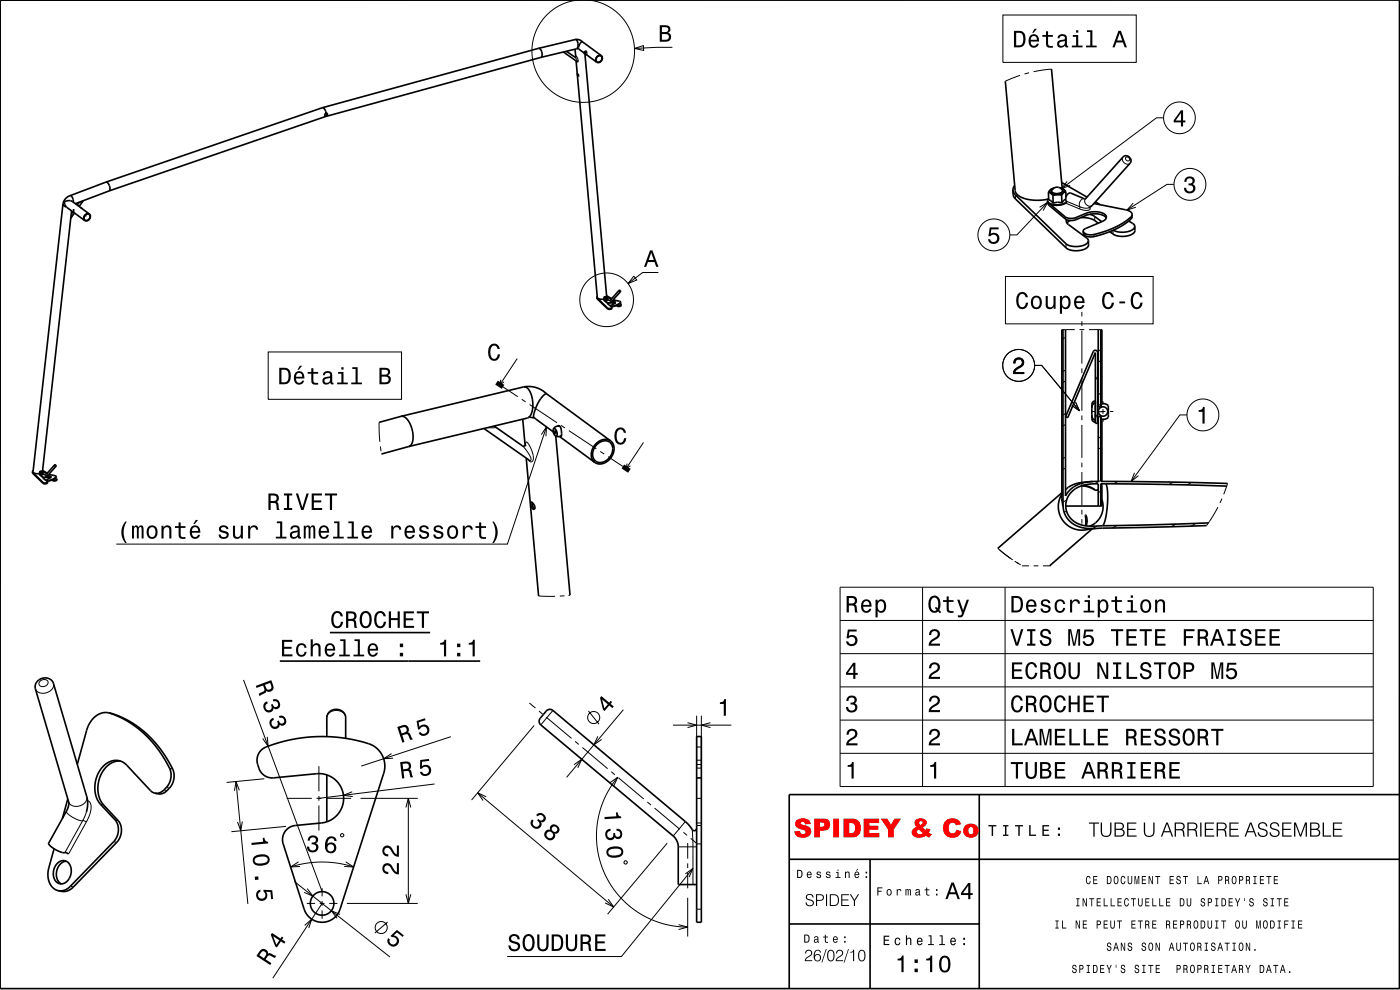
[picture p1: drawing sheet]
<svg xmlns="http://www.w3.org/2000/svg" width="297mm" height="210mm" viewBox="0 0 297 210" stroke-linecap="round" stroke-linejoin="round" font-family="sans-serif">
<g fill="none" stroke="#000" stroke-width=".21">
<path d="M122.8 0a10.9 10.9 0 0 0-8.3 16.5 10.9 10.9 0 0 0 18.5 0 10.9 10.9 0 0 0-8.3-16.5M120.2 10.9l-.4 .1M122 12.1l.5 .7v.2h-.1M122.2 12.1v-.2l.5 .9-.1 .3-.3-.1M216.4 16l-3.1 1.2M218.3 15.4l-1 .3M223.1 14.7l-3.8 .5M238.2 33.3a1.04 1.04 0 0 0 .3 1.2 1.04 1.04 0 0 0 1.2 .1M238.8 33.4a.47 .47 0 0 1 .7 .1 .47 .47 0 0 1-.1 .7 .56 .56 0 0 1-.6-.8zM15.2 45.2l.1-.1v.2l-.3 1M17.5 42.6l-.6 .3M18.1 45.7v.1"/>
<path d="M215.4 41.3v.9M222.6 43.2v.4M226 46v.5M226.1 43.1l2.9 1.2M226.1 51.7l.1 .9M226.2 42.7l2.9 1.2M228.3 46.1v.5M229.1 43.9l1 .2h.8M229.1 43.9l-.1 .4M230 49.3v.5M230 42.2a1.17 1.17 0 0 0-.9 1.7M230.2 49.5v.4"/>
<path d="M230.3 42.2a1.04 1.04 0 0 0 .2 1.2 1.04 1.04 0 0 0 1.2 .1M230.4 45.3v.4M231.1 44l.2 .4-.5 .2h-.9l-.9-.3M232.1 49.7v.5M232.2 45.9l.1 .9M236.1 48.9v.8M239.9 46v.5M109.7 76.1l-3.7 5.5M126.7 63.3v.1M128.2 63.6v.1M128.8 64.2v.1M128.9 63.6l.5 .2"/>
<path d="M128.9 65.3v.2M128.9 63.5l.6 .3M129.3 64.2v.1M129.5 63.8h.3M129.5 63.8h-.1M129.6 64.9h.1M129.6 63.4l-.1 .4M129.7 64.9v.1M129.7 63.4v.2l.3 .1M129.7 64v.1M129.9 63.8l-.1 .1-.4-.1M130.1 64.9v.1"/>
<path d="M130.1 64.2v.1M130.9 64.8v.1M131.3 61.6v.2l.3 .1M131.4 61.7l.1 .1zM131.6 64.2v.1M225.3 69.9h2.7M226 78.5l-.5 .3M226 71.6l-.5 .3M229 69.9h1M229.5 66.2v.9M229.5 68.1v1M229.5 70.1v7"/>
<path d="M229.5 78.1v1M231 69.9h2.8M232.9 79.8l-.5 .8M233.5 76.5l-.5 .3M233.5 74.2l-.5 .3M11.5 98.7v.1l.3 .1M11.7 98.7l.1 .1zM80.4 89.6l.2 4.1M80.7 94.7l.1 1M80.9 96.3h.1M105 90.5l.1 .2h-.2h-1.5M106.2 80.6l-.2 1 .9-.6"/>
<path d="M106.7 82.1l3.1 2.1M110.7 84.7l.8 .6M110.9 94.6l1.6 2.2 .1 .8h-.3M111.5 94.4v-.5l.2-.1 .7 .9 .7 1.8v.9l-.2 .5h-.5l-.4-.4M112.3 85.8l5.9 3.9M119 90.2l.8 .6M120.7 91.3l5.8 3.9M127.3 95.8l.9 .5M129 96.9l3.1 2M133 98.3l-.2 1.1 .9-.6M136.5 93.8l-3.7 5.6M226 99.3l-.5 .3"/>
<path d="M226 90l-.5 .4M226 80.8l-.5 .3M226 97l-.5 .3M226 87.7l-.5 .3M229.5 80.1v7M229.5 88.1v1M229.5 90.1v7M229.5 98.1v1M231.5 87.3h1M232.9 87.8l-.5 .8M232.9 87.3h.9M233.5 87.3h1"/>
<path d="M233.5 85.7l-.5 .3M233.5 83.4l-.5 .3M233.5 95l-.5 .3M233.5 92.7l-.5 .3M234 85.1v.7M234 86.8v1M234 88.8v.7M235.5 87.3h.7M7 100.3v.1M8.4 100.6v.1M9.1 101.2v.1M9.1 102.3v.2"/>
<path d="M9.1 100.6l.6 .3M9.2 100.5l.5 .3M9.6 101.2v.1M9.7 100.8h.4M9.7 100.8v.1M9.9 101.9v.1M9.9 100.4l-.2 .4M10 100.4v.2l.3 .1M10 101.1h.1M10.1 100.8l-.1 .1h-.3M10.3 102h.1M10.4 101.2v.2"/>
<path d="M11.1 101.8v.1M11.9 101.2v.1M211.7 116.3l2.7 2.2M212.1 116.7l2.7 2.1M215.3 119l.8 .6M215.7 119.3l.8 .5M216.8 120h1.5M226.3 108.4l-.5 .3M226.3 106.1l-.8 .4M229.5 100.1v7M229.5 108.1v1M229.5 110.1v1"/>
<path d="M230.2 110.5h.5M232.7 111.6l-.9 .5M233.5 104.2l-.5 .3M233.5 101.9l-1.2 .7M236.9 111.5l-.9 .5M237.1 102.1l-.9 .5M248.9 102.3l-.9 .5M249.4 111.2l-.9 .5M252.7 102.3l-.9 .6M253.7 111l-1 .6M258.4 107.6l-2.4 3.9M259.2 105.8l-.4 .9"/>
<path d="M260.4 102.6l-.8 2.3M114.3 126.4l3.5 .1M119.8 126.4h-1M120.9 126.3h-.3M219.3 120h1M221.3 120h1.4M222.7 120h.1M8.5 144.5a1 1 0 0 1 1.7 .3 1.06 1.06 0 0 1-.9 .8 1.06 1.06 0 0 1-1-.5zM11.3 145a2.16 2.16 0 0 1-1.2 1.9 2.16 2.16 0 0 1-2.3-.3l-.3-.5M23.3 151.3l.7 .1M69.3 152.2a2.07 2.07 0 0 1 2-1.5 2.07 2.07 0 0 1 2 1.5M112.3 149.1l1.3 1.1"/>
<path d="M113.3 153.9l-13.3 15.8M114.4 150.8l.7 .7M115.9 152.1l5.3 4.5M117.3 150.7l-2.6 3.1M122 157.3l.8 .6M123.5 158.6l5.4 4.5M147.8 151.8v11.2M147.8 158.5h1M148.8 151.8v11.2M14.1 172.1a4.6 4.6 0 0 0 3.1 2h.4M17.6 174.1l.7 .3M17.6 174.1l-3.8 6.7"/>
<path d="M18.3 174.4l-3.8 6.8M18.3 172.2l-.7 1.9M18.4 169a2.16 2.16 0 0 1-3.2 1.8l-.6-.7M18.6 169.8a1.87 1.87 0 0 1 .6 2.5l-.9 2.1M21.4 170.6l.6 .2M24.1 178.5l.7 .2M24.4 173.9l.7 .2M34.8 167.6l.6 .1M35.3 167l.6 .2M36 163l.6 .1M56.1 165.2l-8 .8M60.7 175.3l-11.6 1.1"/>
<path d="M60.8 169.3h5.4M67.2 169.3h.9M67.7 162.5v5.3M67.7 168.8v1M67.7 170.8v5.4M69.2 169.3h5.3M76.5 169.3h12.1M129.7 163.7l.7 .6M131.2 165l5.4 4.5M137.3 170.1l.8 .7M138.9 171.4l5.3 4.5M141.5 178.9l-12.6 15"/>
<path d="M143.9 179.6h3.9M145 176.6l.8 .6M145.4 174.3l-2.6 3M145.9 178.8v3.3M146.5 177.8l1.3 1.1M146.9 176l.1 11.6M147.7 169.3h1.2M147.7 161.3h1.2M147.8 162.9h1M147.8 162.2h1M147.8 175.1h1M147.8 179h1"/>
<path d="M147.8 174.6h1M14.9 188l.7 .2M65.1 191.6h1.7M67.8 191.6h1M68.3 188.4v1.7M68.3 191.1v1M68.3 193.1v1.8M69.8 191.6h1.8M73.6 191.6h15M145.9 183.1v1M145.9 185.1v3.3M145.9 190.4v8.3"/>
<path d="M147.8 192.9h1"/>
<circle cx="128.7" cy="63.6" r="5.7"/>
</g>
<g fill="none" stroke="#000" stroke-width=".35">
<path d="M114.2 10.3h.1M114.2 10.3l-45.8 12.5M114.3 10.3l.3 .1 .3 .6 .1 .8-.2 .4-45.8 12.5M119.5 11l2.9 2M120.2 10.9l1.8 1.2h.2M122 10.4l.1 1.7M122 8.4h.1M122 8.4l-7.7 1.9M122.1 8.4a1.36 1.36 0 0 1 .3 1.9M122.1 8.4h.7l.7 .4M122.2 12.9l4.5 50.2a1.2 1.2 0 0 0 1.4 .3M122.4 10.3l.3 .1"/>
<path d="M122.4 10.3l-7.7 1.9M122.5 15.7l.2 .2v.3zM122.6 15.7l.1 .4M122.7 10.4l1.2 .8M123.5 8.8l4.1 3M123.5 8.8l-.6 .8-.2 .8M123.9 11.1l.2 .1v.3M123.9 11.1l.2 .4M124 11.2l.1 .2zM124.1 11.5h.2M124.1 11.5h.1M124.1 11.4h.1"/>
<path d="M124.1 11.5l4.6 51.5M124.2 10.9l-.3 .2M124.2 10.9h.2M124.2 10.9l.2 .1v.5M124.3 10.9h-.1M124.3 11.5l2.3 1.7M124.5 11.5h.1M124.5 11.5h-.2M126.7 12a.6 .6 0 0 1 1 .1 .6 .6 0 0 1-.3 .9 .61 .61 0 0 1-.9-.1 .61 .61 0 0 1 .2-.9zM127.6 11.8a.88 .88 0 0 0-1 .3 .88 .88 0 0 0 0 1.1M127.6 11.8a.88 .88 0 0 1 0 1.1 .88 .88 0 0 1-1 .3M213.3 17.2l2.1 23.2a3.1 3.1 0 0 0 2.9 1.9 10.5 10.5 0 0 0 4-.1"/>
<path d="M223.1 14.7l2.2 25.3M22.5 38.6h.1M22.5 38.6l-7.6 2.9M22.5 38.6l.4 .2 .3 .6 .1 .8-.1 .3M68.4 22.8l.5 .4 .3 .8M68.4 22.8l-45.9 15.8M69 24.6h.1M69.1 24.6l-.1 .1-45.8 15.8M69.2 24l-.3 .2 .1 .4M69.2 24l.3 .2-.4 .4M69.4 24v.3l-.5 .2M215.3 39.3l-.4 1"/>
<path d="M223.6 39.9a.71 .71 0 0 0-.8 .9 2.25 2.25 0 0 0 3-.3 .91 .91 0 0 0-.9-.6l.6 .2 .6 .5M223.6 39.9l-.6 .2-.6 .7M223.6 39.9h.1M225.2 38.7l5.4 3.1M13.4 43.3l.2 .3 .5 .3M13.4 43.3l-6.4 56.7a1.08 1.08 0 0 0 1.4 .4M14.1 43.9l-.5-.9 .2-.3 1.3-.1 3.9 2.8M14.1 43.9l3.9 2.9M14.9 41.5a1.28 1.28 0 0 1 .7 1.4M14.9 41.5l-1 .7-.5 1.1M15.2 44.7l-6.2 55.3M15.4 44.9l-.3 .3"/>
<path d="M15.6 44.3v.7M15.8 45.2l-.8 1.1M16.8 42.9l-.4 .6M17.1 44l.3 .2M17.7 42.6l-.9 1.2M18.1 45.6a.61 .61 0 0 1 1 .1 .61 .61 0 0 1-.3 .9 .61 .61 0 0 1-1-.1 .61 .61 0 0 1 .3-.9zM18.2 45.5v.3h-.2M19 45.4a.88 .88 0 0 0-1.1 .3 .88 .88 0 0 0 .1 1.1M19 45.4a.88 .88 0 0 1 0 1.1 .88 .88 0 0 1-1 .3M23.2 40.5l-7.2 2.7M214.9 40.3l.1 .5 .4 .5 10.7 10.4a3.9 3.9 0 0 0 4.7-.4l.1-.2M214.9 40.3l.1 1.1 .4 .8 10.8 10.4a3.9 3.9 0 0 0 4.7-.4v-1.1"/>
<path d="M222.2 42.6a1.23 1.23 0 0 0 1.4 .9h1.5l1.1-.5M222.2 42.6h.1M222.2 42.6a2.54 2.54 0 0 0 3.1 .7l1-.5M222.3 43l.3 .6 3.4 2.9a2.6 2.6 0 0 0 2.3 .1l2.1-.9a4 4 0 0 1 4.3 .5M222.4 40.8l.1 1.6 .4 .2 .5 .5M222.4 40.8l1 .7M222.5 42.1l-.3 .5M222.7 43.2l3.3 2.8a2.6 2.6 0 0 0 2.3 .1l2.1-.8a4 4 0 0 1 4.3 .5v.5l-.6 .5-4 1.8-.3 .4M223.1 40.4l.1 .4 .4 .2M223.3 40.1l.8-.4 .8 .2a.73 .73 0 0 1 .4 .8 1.6 1.6 0 0 1-2.2-.2zM223.4 41.5v1.6M223.6 41h.1"/>
<path d="M225 41h.1M225.2 41.4l-1-.1-.8 .2M225.2 41.4l.1 1.6M225.3 43l-.9-.1-1 .2M225.4 40.3a.48 .48 0 0 1-.1 .5 .48 .48 0 0 1-.5 .2h-1.2M226.1 42.3l-.8 .7M226.1 43.1l.1-.4a1.18 1.18 0 0 1 1-1.7l3 1.2 8.1-8.9 .5-.3 .7 .2 .4 .7-.1 .7-8.1 8.9M226.1 40.6l-.9 .8M226.1 40.6v1.2M226.2 46.6v.4l.2 .4 4.2 3.1 .3 .6M227 46.8l-.7 .5M229.3 46.2l2.1 .2 1.6 .9"/>
<path d="M231.2 45.5l.9 .3 1.6 1.2M231.7 43.5l-.8 .6M232.1 43.2l7.3 1.5a1.07 1.07 0 0 1 .8 .8M232.4 42.8l1 .6M239.4 46.9l1 .6 .3 .5M240.2 45.5v.4a5.1 5.1 0 0 1-2.4 2.1l-3.5 1.6a5.3 5.3 0 0 1-4.1 .3l-.4-.3v-.6M240.2 45.5a5 5 0 0 1-2.2 2l-1.7 .8-2 .8a5.3 5.3 0 0 1-4.1 .4l-.4-.5M240.7 48a2.2 2.2 0 0 1-2.4 1.3l-1.2-.1-.9-.4M240.7 48l.1 .9a2.13 2.13 0 0 1-2.4 1.2l-1.6-.1-1.4-.9M126.6 63.1l2.3 2.2 .6 .1 .3-.2M126.6 63.1l.1 .3 2.2 2.1 .6 .1 .3-.2v-.2M126.7 62.9l-.1 .2"/>
<path d="M128.1 63.5a.51 .51 0 0 0 .8 0M128.1 63.5l.3 .2 .5-.2M128.1 63.6l.9 .7a1.68 1.68 0 0 1 1.6-.1M128.1 63.1l.2 .2M128.1 63.1v.4M128.1 63.4v.1M128.1 63.5h.1M128.1 63.5l.2 .1M128.2 63.6l.8 .7 .9-.3 .6 .1v.2l-.9 .5M128.3 63.1l.1 .1M128.3 63.3v.3M128.3 63l-.2 .1"/>
<path d="M128.4 63h.1M128.6 63l.2 .1-.4 .1h-.2l.2-.2M128.6 63h.1M128.6 63.2h.1M128.6 63l.3 .1M128.7 63.3h-.4M128.7 63.3v.3M128.7 62.7l1.1 .6M128.7 63.6h-.4M128.7 63l-.3 .2M128.7 63.1l-.3 .1M128.7 63.1l-.2-.2-.2 .2"/>
<path d="M128.9 63.4l.2-.2 .6 .2 1.6-1.8 .3 .1v.2l-1.8 1.9M128.9 63.4l-.2 .2M128.9 63.4v.1M128.9 63.1l-.2 .2M128.9 63.1v.2M128.9 64.3l.9 .9M129 64.3l-.1 .2M129.5 64.2l.7 .3M129.9 64.1l.5 .3M130.1 63.6l1.3 .3 .3 .2M130.1 63.6l.2 .1M131.5 64.4l.3 .2"/>
<path d="M131.7 64.1l-.2 .3-.6 .3a.92 .92 0 0 1-1.3 .1M131.7 64.1l-.8 .6a1.11 1.11 0 0 1-1.3 .1M131.8 64.6l-.3 .2h-.6M131.8 64.6a.59 .59 0 0 1-.5 .5 .59 .59 0 0 1-.6-.3M225.3 69.9v35.9l.2 1.5M225.5 69.9v37.4M226 69.9v35.3l1.1-1.4 1.1-.8 1.6-.6 2-.3M232 74.5a.5 .5 0 0 1 .5-.2 .5 .5 0 0 1 .4 .5v15h-.5v-15l-5.9 13.8-.4-.2zM233 69.9v16.4h.5M233.5 69.9v16.4M233.8 69.9v15.7l-.3 .7M7 99.8l-.1 .3"/>
<path d="M8.6 100l-.2 .1M8.6 100l-.1 .2h.2h.4l-.2-.2 .2 .1M8.6 100h.1M9 99.8l1 .6M85.1 88.3l.6 .1 .8 .6 .5 1 .5 1.2 .1 1.3v1l-.3 .8-.6 .4M85.1 88.3l-4.7 1.3M86.7 94.7l-5.8 1.6M102.7 90.9l9.6 6.7M104.9 90.3l.1 .2M105 90.5l5.9 4.1h.4l.2-.2M110.9 88.9l.5 5.6M111.1 82.1a1.83 1.83 0 0 1 1.6 1.6 4.9 4.9 0 0 1-.6 4.9"/>
<path d="M111.1 82.1l1.3-.1 1.3 .2 1.2 .5 .9 .7M111.1 82.1l-26 6.2M111.6 97.2l2.7 29.2M112.1 88.6l-25.4 6.1M112.3 88.5l1.1 .1M112.4 88.5l-.3 .1M113.4 88.6l4 3M115.8 83.4l13.7 10.1M115.8 83.4l-1 1-.8 1.3-.8 2.3v.3l.2 .3M117.4 91l.1-.1a1.02 1.02 0 0 1 .5 1.6h-.2M117.4 91a1.44 1.44 0 0 0 .4 1.5M117.7 91.4l.2 .3v.3l-.3-.3z"/>
<path d="M117.9 92h.1M117.9 92.5l3 33.8M118.2 90.4l.4-.1 .4 .5 .1 1.5v.2h-.2M118.5 90.3l-.1 .1M118.7 92.6l7.5 5.5M118.8 90.4a1.12 1.12 0 0 0-1.4 .6M119.1 92.4h.1M119.1 92.4l-.5 .2-.8-.1M126.6 94.3a1.9 1.9 0 0 1 3.3 .2 2.74 2.74 0 0 1-3.4 3.4 2.28 2.28 0 0 1 .1-3.6zM129.5 93.5a2.92 2.92 0 0 0-4 2.4l-.1 .4a1.99 1.99 0 0 0 .8 1.8M129.5 93.5a2.92 2.92 0 0 1-1.2 4.7h-.2a2.02 2.02 0 0 1-1.9-.1M231.6 87.9l.2 .9 .6 .3"/>
<path d="M232.4 85.5l-.6 .3-.2 .8M232.4 85l-.5 .2-.3 .6 .1 3.2 .3 .4 .4 .1M232.9 88.5l.1 .1M233 86h-.1M233.5 88.4v13.7l26.9 .5M233.5 88.4h-.5v13.7h-1.2M233.5 88.4l.3 .7v13M233.7 85.6l.8 .1 .6 .3v2.5l-.7 .4h-.7M6.9 100.1l.1 .3 2.1 2.1 .7 .1 .3-.1v-.3M6.9 100.1l2.2 2.2 .7 .2 .3-.3M8.4 100.5l.2 .2 .6-.1M8.4 100.5l.9 .9a1.7 1.7 0 0 1 1.5-.1"/>
<path d="M8.4 100.1l.2 .2M8.4 100.1v.4M8.4 100.4v.1M8.4 100.5h.1M8.4 100.5l.2 .1M8.5 100.6l.8 .7 1.3-.3 .3 .2-.2 .2M8.5 100.1l.2 .1M8.6 100.1l.1 .1M8.6 100.3v.3M8.9 100.2h.1M9 100.3h-.4M9 100.3v.3"/>
<path d="M9 100.6h-.4M9 100.1h.1M9 100.1l-.3 .1M9 100.1l-.3-.2-.2 .2M9.1 100.5l-.1 .1M9.1 100.4l.1 .1M9.1 100.1l-.1 .2M9.1 100.1l.1 .3M9.2 101.3l.9 .9M9.2 100.5l-.1 .1M9.3 101.4l-.1 .1M9.8 101.2l.7 .3"/>
<path d="M10 100.4l-.6-.2-.3 .2M10 100.4l1.6-1.8 .2 .1 .1 .2-1.8 1.9M10 100.4h.1M10.1 101.1l.6 .3M10.3 100.6l1.4 .3 .2 .2M10.4 100.6l.2 .1M10.7 101.4l-.7 .3-.1 .2M11.8 101.4l.3 .2M11.9 101.1l-.1 .3-.6 .4a1.11 1.11 0 0 1-1.3 .1M11.9 101.1l-.9 .7-.7 .2-.4-.1M12.1 101.6a.59 .59 0 0 1-.5 .5 .59 .59 0 0 1-.6-.3M12.1 101.6l-.3 .2h-.7"/>
<path d="M112.6 106.5l.4 .2 .4 .5 .1 .6-.2 .2h-.3l-.2-.5zM112.9 106.6l.1 .8 .4 .5M225.3 104.8a5 5 0 0 0 .3 5.8 5 5 0 0 0 5.5 1.6M225.3 104.5l-13.6 11.8M225.5 107.3a5.2 5.2 0 0 0 5.9 4.8h1.1M229.4 103.1l1.5 .2 1.4 .6M229.7 103l1.3 .2 1.3 .7M230.3 111.5v-2.2l.3 1-.2 1.3M231.8 112.1l-9.1 7.9M231.8 102.1l-2 .2-1.6 .3-1.4 .6-.8 .7M232.5 112.1l-1.6 .1M233 107.3v-4.7l-2.8 .3-2.1 .8a4.2 4.2 0 0 0-1.8 4.7 4.2 4.2 0 0 0 3.9 3.1h3.7"/>
<path d="M233 103.8l-.3 .2-.4-.1M233.5 102.6l.3 .4v4.3h-7.7M233.5 102.6h1.1M233.5 102.6v4.7M233.8 106a4.5 4.5 0 0 1-2.6 5.6M234.6 102.6l.3 1.6v2.9l-.4 3-.6 1.4M234.6 102.6l13 .2 12.6 .3M256 111.5l-23.5 .6M256.4 110.9l-22.5 .6M23 151.2l1.6 .4 2 .9 3.4 2.2 1.7 1.5 1.6 1.8 2.4 3.4a4.8 4.8 0 0 1 .9 4.8l-.7 1-1.1 1-.9 .2-1-.2M23 151.2l3.3 1.4 3.4 2.3 2.8 2.8 2.6 3.6a4.8 4.8 0 0 1 .8 4.8l-.5 .8-1.1 1a1.9 1.9 0 0 1-1.4 .3M23 151.2a4.4 4.4 0 0 0-4.6 3.7l-2 7.2"/>
<path d="M55.4 159.1a14.5 14.5 0 0 1 4.7-1.8l4.2-.8 4-.3 4 .3 3.7 .6a7 7 0 0 1 4.8 2.6 5 5 0 0 1 .6 4.3l-9.3 28.9a4 4 0 0 1-3.8 2.7 4 4 0 0 1-3.8-2.7l-4.4-13.9a3 3 0 0 1 2.5-3.9l5.6-.5a5.2 5.2 0 0 0 4.7-5.8 5.2 5.2 0 0 0-5.8-4.7l-9 .9a2.99 2.99 0 0 1-3.2-2.1l-.2-.8a3 3 0 0 1 .7-3zM69.3 156.3v-4.2l.4-.9a2.04 2.04 0 0 1 2.2-.7 2.04 2.04 0 0 1 1.4 1.7v4.4M147.8 156.2h1v39.4h-1zM14.4 169.5l-1.2 4.1M18.3 172.2a5.9 5.9 0 0 0 .1-3.2l-7.1-24-.4-.8a2.05 2.05 0 0 0-2.4-.2 2.05 2.05 0 0 0-1 2.1l7.1 24a2.91 2.91 0 0 1-.5 2l-3.8 6.8a4.6 4.6 0 0 0 3.1 2h.2a.82 .82 0 0 1 .9 .3M25.6 161.4a5 5 0 0 0-4.8 4.8 5.5 5.5 0 0 0 1.2 4.6l3.1 3.3a3.6 3.6 0 0 1-.3 4.6l-9.6 9.8-1.3 .6-1.5-.2M32.9 168.2l-1-.5-5-5.4a3.5 3.5 0 0 0-5.5 .9 6.2 6.2 0 0 0 0 7.4l3 3.3a3.6 3.6 0 0 1-.3 4.6l-9.4 9.7-1.2 .7h-1.1M69.3 164.4v9.9M147.8 175.7v.1a.54 .54 0 0 1-.6 .4 .54 .54 0 0 1-.5-.4l-1.3-1.5-28.1-23.6-.7-.2-.7 .3-1.4 1.8-.1 .4 .3 .7 28.2 23.7a3 3 0 0 1 1 2.2v8h3.9M147.8 165h1M207.7 168.6v41.1M296.9 168.6h-129.5v41.1"/>
<path d="M11.5 180l-1.1 4.1a3.7 3.7 0 0 0 2 4.8M12.1 183.2a1.68 1.68 0 0 1 2-.5 1.68 1.68 0 0 1 1 1.7 2.5 2.5 0 0 1-2.5 3 2.67 2.67 0 0 1-.5-4.2zM14.1 182.7a2.73 2.73 0 0 0-2.1 2.1 2.73 2.73 0 0 0 1 2.7M167.4 196h40.3M167.4 182.3h129.5M184.6 182.3v27.4M296.9 209.7v-209.7h-296.9v209.7h296.9"/>
<circle cx="234" cy="87.3" r="1"/>
<circle cx="68.3" cy="191.6" r="2.5"/>
</g>
<path d="M105.3 81.2l1.4 .9M132.1 98.9l1.4 1" fill="none" stroke="#000" stroke-width="1" stroke-linecap="butt"/>
<g fill="#000">
<path d="M209.7 175v.3h.7v2h.3v-2h.7v-.3zM212.8 175v.3h.4v1.7h-.4v.3h1.1v-.3h-.4v-1.7h.4v-.3zM215.3 175v.3h.7v2h.3v-2h.7v-.3zM218.3 175v2.3h1.5v-.3h-1.2v-2zM221.1 175v2.3h1.5v-.3h-1.2v-.7h1.1v-.3h-1.1v-.7h1.2v-.3zM224.4 176.8v.5h.5v-.5zM224.4 175.5v.5h.5v-.5z" fill-rule="evenodd"/>
<path d="M231 174.5v.2h.9v2.8h.3v-2.8h1v-.2zM233.5 174.5v1.9a1.14 1.14 0 0 0 1.1 1.2 1.14 1.14 0 0 0 1.2-1.2v-1.9h-.3v1.9a.87 .87 0 0 1-.9 .9 .87 .87 0 0 1-.8-.9v-1.9zM236.4 174.5v3h.9a1.02 1.02 0 0 0 1.3-.6 .8 .8 0 0 0-.6-1 .77 .77 0 0 0 .4-1 .77 .77 0 0 0-1-.4zM236.7 174.7a1.42 1.42 0 0 1 1.4 .3 .52 .52 0 0 1-.4 .8h-1zM236.7 176h.8a.62 .62 0 0 1 .8 .6 .62 .62 0 0 1-.8 .6h-.8zM239.1 174.5v3h2v-.3h-1.7v-1.1h1.5v-.3h-1.5v-1.1h1.7v-.2zM242.7 174.5v1.9a1.14 1.14 0 0 0 1.1 1.2 1.14 1.14 0 0 0 1.1-1.2v-1.9h-.2v1.9a.87 .87 0 0 1-.9 .9 .87 .87 0 0 1-.9-.9v-1.9zM247.4 174.5l-1.1 3h.3l.3-.9h1.3l.4 .9h.3l-1.2-3zM247.6 174.8l.6 1.5h-1.2zM249.2 174.5v3h.3v-1.4l1.1 .1a1.07 1.07 0 0 1 .4 1.2l.4 .1-.3-1.2-.2-.3a.83 .83 0 0 0 .4-1.1 .83 .83 0 0 0-1.1-.4zM249.5 174.7a1.43 1.43 0 0 1 1.5 .3 .61 .61 0 0 1-.1 .7 .61 .61 0 0 1-.6 .2h-.8zM251.9 174.5v3h.3v-1.4l1.1 .1a1.07 1.07 0 0 1 .4 1.2l.4 .1-.3-1.2-.2-.3a.84 .84 0 0 0 .4-1.1 .84 .84 0 0 0-1.1-.4zM252.2 174.7a1.44 1.44 0 0 1 1.5 .3 .61 .61 0 0 1-.1 .7 .61 .61 0 0 1-.6 .2h-.8zM254.6 174.5v3h.3v-3zM255.6 174.5v3h2v-.3h-1.7v-1.1h1.5v-.3h-1.5v-1.1h1.6v-.2zM258.1 174.5v3h.3v-1.4l1.2 .1a1.07 1.07 0 0 1 .3 1.2l.4 .1-.2-1.2-.3-.3a.84 .84 0 0 0 .4-1.1 .84 .84 0 0 0-1.1-.4zM258.4 174.7a1.43 1.43 0 0 1 1.5 .3 .61 .61 0 0 1-.1 .7 .61 .61 0 0 1-.6 .2h-.8zM260.8 174.5v3h2v-.3h-1.7v-1.1h1.5v-.3h-1.5v-1.1h1.7v-.2zM265.2 174.5l-1.2 3h.3l.4-.9h1.3l.3 .9h.3l-1.1-3zM265.3 174.8l.6 1.5h-1.2zM267.1 174.6a.87 .87 0 0 0-.1 1.1 .87 .87 0 0 0 1 .4 .62 .62 0 0 1 .7 .6 .62 .62 0 0 1-.8 .6 .73 .73 0 0 1-.8-.7h-.3a1.09 1.09 0 0 0 1 1 1.09 1.09 0 0 0 1.2-.9 1.49 1.49 0 0 0-1.6-1.1 .6 .6 0 0 1-.1-.8 .6 .6 0 0 1 .8-.1l.3 .1 .2 .5h.3a1.04 1.04 0 0 0-.7-.9 1.04 1.04 0 0 0-1.1 .2zM269.7 174.6a.87 .87 0 0 0-.2 1.1 .87 .87 0 0 0 1 .4 .62 .62 0 0 1 .7 .6 .62 .62 0 0 1-.7 .6 .72 .72 0 0 1-.9-.7h-.3a1.09 1.09 0 0 0 1 1 1.09 1.09 0 0 0 1.2-.9 1.49 1.49 0 0 0-1.5-1.1 .6 .6 0 0 1-.2-.8 .6 .6 0 0 1 .9-.1l.2 .1 .2 .5h.3a1.04 1.04 0 0 0-.7-.9 1.04 1.04 0 0 0-1 .2zM272 174.5v3h2v-.3h-1.7v-1.1h1.5v-.3h-1.5v-1.1h1.7v-.2zM274.5 174.5v3h.3v-2.6l1 2.6h.2l1-2.6v2.6h.3v-3h-.4l-1 2.6-1-2.6zM277.9 174.5v3h.9a1.02 1.02 0 0 0 1.3-.6 .8 .8 0 0 0-.6-1 .77 .77 0 0 0 .4-1 .77 .77 0 0 0-1-.4zM278.2 174.7a1.42 1.42 0 0 1 1.4 .3 .52 .52 0 0 1-.4 .8h-1zM278.2 176h.8a.62 .62 0 0 1 .8 .6 .62 .62 0 0 1-.8 .6h-.8zM280.6 174.5v3h1.8v-.3h-1.5v-2.7zM282.8 174.5v3h2v-.3h-1.8v-1.1h1.6v-.3h-1.6v-1.1h1.7v-.2z" fill-rule="evenodd"/>
<path d="M169.1 184.5v1.7a.93 .93 0 0 0 1.1-.5 .93 .93 0 0 0-.4-1.2zM169.3 184.7a.65 .65 0 0 1 .7 .7 .65 .65 0 0 1-.7 .6zM171.3 185l-.1 .3a.62 .62 0 0 0 0 .7 .62 .62 0 0 0 .8 .2l.2-.3-.6 .2-.2-.5 .8-.1a.53 .53 0 0 0-.3-.6 .53 .53 0 0 0-.6 .1zM171.5 185.2l.3-.1 .2 .4h-.6zM173.3 185a.52 .52 0 0 0 .1 .6 .52 .52 0 0 0 .5 .1 .28 .28 0 0 1-.2 .4 .28 .28 0 0 1-.3-.3h-.2a.47 .47 0 0 0 .6 .5 .47 .47 0 0 0 .2-.8l-.5-.1a.25 .25 0 0 1 .2-.4 .25 .25 0 0 1 .3 .3h.2l-.3-.4zM175.4 185a.52 .52 0 0 0 0 .6 .52 .52 0 0 0 .6 .1 .28 .28 0 0 1-.3 .4 .28 .28 0 0 1-.3-.3h-.2a.47 .47 0 0 0 .6 .5 .47 .47 0 0 0 .2-.8l-.5-.1a.25 .25 0 0 1 .2-.4 .25 .25 0 0 1 .3 .3h.2l-.3-.4zM177.3 185v.1h.4v1h-.5v.1h1.1v-.1h-.4v-1.1zM177.7 184.5v.2h.2v-.2zM179.3 184.9v1.3h.2v-.9l.3-.2 .2 .2v.9h.2v-.8a.41 .41 0 0 0-.2-.5 .41 .41 0 0 0-.5 .2v-.2zM181.8 184.3l-.2 .4 .5-.4zM181.4 185l-.1 .3a.62 .62 0 0 0 0 .7 .62 .62 0 0 0 .8 .2l.2-.3-.6 .2-.2-.5 .8-.1a.53 .53 0 0 0-.3-.6 .53 .53 0 0 0-.6 .1zM181.6 185.2l.3-.1 .2 .4h-.6zM183.6 185.9v.3h.4v-.3zM183.6 184.9v.4h.4v-.4z" fill-rule="evenodd"/>
<path d="M171.2 189.8a.73 .73 0 0 0-.2 .9 .73 .73 0 0 0 .9 .3 .56 .56 0 0 1 .5 .8 .56 .56 0 0 1-.9 .2l-.3-.3-.1-.3h-.2a.88 .88 0 0 0 .9 .9 .88 .88 0 0 0 .8-1l-.4-.4-.6-.2a.46 .46 0 0 1-.4-.5 .46 .46 0 0 1 .6-.4 .54 .54 0 0 1 .6 .6h.2a.87 .87 0 0 0-.5-.8 .87 .87 0 0 0-.9 .2zM173.1 189.7v2.5h.2v-1.1a1.07 1.07 0 0 0 1.5-.7 .68 .68 0 0 0-.8-.7zM173.3 189.9h.7a.5 .5 0 0 1 .6 .4 .5 .5 0 0 1-.4 .6h-.9zM175.2 189.7v2.5h.3v-2.5zM176 189.7v2.5a1.66 1.66 0 0 0 1.9-.5 1.27 1.27 0 0 0 0-1.4 1.27 1.27 0 0 0-1.3-.6zM176.3 189.9a1.22 1.22 0 0 1 1.4 .5 1.12 1.12 0 0 1-.1 1.3 1.12 1.12 0 0 1-1.3 .3zM178.5 189.7v2.5h1.6v-.2h-1.4v-1h1.3v-.2h-1.3v-.9h1.4v-.2zM180.3 189.7l.8 1.4v1.1h.3v-1.1l.9-1.4h-.3l-.7 1.2-.8-1.2z" fill-rule="evenodd"/>
<path d="M170.6 198.2v1.8a.92 .92 0 0 0 1.1-.6 .92 .92 0 0 0-.4-1.1zM170.8 198.4a.65 .65 0 0 1 .7 .7 .65 .65 0 0 1-.7 .7zM172.8 198.7l-.1 .3h.2a.26 .26 0 0 1 .3-.2 .26 .26 0 0 1 .2 .3 .49 .49 0 0 0-.7 .2 .49 .49 0 0 0 .2 .7l.5-.2 .1 .1 .3 .1v-.2h-.2l-.1-1.1-.3-.1zM172.9 199.5a.28 .28 0 0 1 .5 0 .28 .28 0 0 1-.5 0zM175 198.3v.4h-.4v.2h.4l.1 1 .6 .1v-.2l-.5-.1v-.2v-.6h.5v-.2h-.5v-.4zM176.8 198.8l-.1 .2a.62 .62 0 0 0 .1 .8 .62 .62 0 0 0 .7 .1l.2-.3-.6 .2-.2-.4 .8-.1a.53 .53 0 0 0-.2-.6 .53 .53 0 0 0-.7 .1zM177 198.9l.3-.1 .2 .4h-.6zM179.1 199.6v.4h.3v-.4zM179.1 198.6v.4h.3v-.4z" fill-rule="evenodd"/>
<path d="M186.1 188.2v1.7h.2v-.7h.7v-.2h-.7v-.6h.9v-.2zM188.2 188.8l-.1 .2a.62 .62 0 0 0 .1 .8 .62 .62 0 0 0 .8 0l.1-.2a.62 .62 0 0 0-.1-.8 .62 .62 0 0 0-.8 0zM188.4 188.9l.1-.1a.49 .49 0 0 1 .5 .5 .49 .49 0 0 1-.5 .5l-.2-.3zM190.2 188.6v1.3h.2l.1-1 .4-.1 .1 .2h.2a.42 .42 0 0 0-.3-.4 .42 .42 0 0 0-.5 .2v-.2zM192.1 188.6v1.3h.2v-1l.2-.1 .1 1.1h.2v-1l.1-.1 .1 1.1h.2l-.1-1.3-.4 .2-.2-.2-.2 .2v-.2zM194.3 188.7l-.1 .3h.2a.26 .26 0 0 1 .3-.2 .26 .26 0 0 1 .2 .3 .49 .49 0 0 0-.6 .2 .49 .49 0 0 0 .1 .7l.5-.2 .1 .1h.3v-.1h-.2l-.1-1.1zM194.4 189.5a.28 .28 0 0 1 .5 0 .28 .28 0 0 1-.5 0zM196.5 188.3v.4h-.4v.1h.4l.1 1.1 .6 .1v-.2l-.5-.1v-.2v-.7h.5v-.1h-.5v-.4zM198.6 189.6v.3h.3v-.3zM198.6 188.6v.4h.3v-.4z" fill-rule="evenodd"/>
<path d="M201.8 187.2l-1.2 3.5h.4l.4-1h1.4l.4 1h.4l-1.3-3.5zM202.1 187.7l.5 1.6h-1.1zM205.4 187.3l-1.5 2.1v.5h1.5v.8h.5v-.8h.5v-.4h-.5v-2.2zM205.4 187.9v1.6h-1.1z" fill-rule="evenodd"/>
<path d="M223.9 195.3v.2h.2v1.3h-.2v.2h.7v-.2h-.3v-1.3h.3v-.2zM225.3 195.3v1.7h.9v-.2h-.7v-1.5zM228.2 195.3v1.7h.2v-1.4l.5 1.4h.2v-1.7h-.2v1.4l-.5-1.4zM229.7 195.3v1.7h.9v-.2h-.7v-.6h.6v-.2h-.6v-.5h.7v-.2zM232.7 195.3v1.7h.1v-.8a.52 .52 0 0 0 .7-.3 .52 .52 0 0 0-.4-.6zM232.8 195.5h.3a.29 .29 0 0 1 .3 .3 .29 .29 0 0 1-.3 .2h-.3zM234.1 195.3v1.7h.9v-.2h-.7v-.6h.6v-.2h-.6v-.5h.7v-.2zM235.5 195.3v1a.54 .54 0 0 0 .5 .7l.5-.4v-1.3h-.2v1.2l-.3 .3-.3-.3v-1.2zM237 195.3v.2h.4v1.5h.2v-1.5h.4v-.2zM240 195.3v1.7h.9v-.2h-.7v-.6h.6v-.2h-.6v-.5h.7v-.2zM241.4 195.3v.2h.4v1.5h.2v-1.5h.4v-.2zM242.9 195.3v1.7h.2v-.8l.5 .1 .1 .7h.2l-.2-.8a.7 .7 0 0 0-.1-.9zM243.1 195.5h.3a.29 .29 0 0 1 .2 .3 .29 .29 0 0 1-.3 .2h-.2zM244.4 195.3v1.7h.9v-.2h-.7v-.6h.7v-.2h-.7v-.5h.7v-.2zM247.4 195.3v1.7h.1v-.8l.5 .1 .1 .7h.2l-.2-.8a.7 .7 0 0 0-.1-.9zM247.5 195.5h.3a.29 .29 0 0 1 .3 .3 .29 .29 0 0 1-.3 .2h-.3zM248.9 195.3v1.7h.8v-.2h-.7v-.6h.7v-.2h-.7v-.5h.7v-.2zM250.3 195.3v1.7h.2v-.8a.52 .52 0 0 0 .7-.3 .52 .52 0 0 0-.4-.6zM250.5 195.5h.3a.29 .29 0 0 1 .2 .3 .29 .29 0 0 1-.2 .2h-.3zM251.8 195.3v1.7h.2v-.8l.4 .1 .1 .7h.2l-.2-.9a.49 .49 0 0 0 .2-.5 .49 .49 0 0 0-.4-.3zM252 195.5h.2a.29 .29 0 0 1 .3 .3 .29 .29 0 0 1-.3 .2h-.2zM253.5 195.3a1.15 1.15 0 0 0 .2 1.7 1.01 1.01 0 0 0 .6-.9 1.01 1.01 0 0 0-.6-.9zM253.6 195.5l.1-.1a.91 .91 0 0 1 0 1.4l-.3-.4v-.6zM254.7 195.3v1.7a.93 .93 0 0 0 1-.6 .93 .93 0 0 0-.3-1.1zM254.9 195.5a.68 .68 0 0 1 .7 .5 .68 .68 0 0 1-.4 .8h-.3zM256.2 195.3v1a.54 .54 0 0 0 .5 .7l.4-.4v-1.3h-.2v1.2l-.2 .3-.3-.3v-1.2zM257.8 195.3v.2h.2v1.3h-.2v.2h.7v-.2h-.3v-1.3h.3v-.2zM259.1 195.3v.2h.4v1.5h.2v-1.5h.4v-.2zM262.3 195.3a1.15 1.15 0 0 0 .2 1.7 1.02 1.02 0 0 0 0-1.8zM262.4 195.5l.1-.1a.91 .91 0 0 1 0 1.4l-.3-.4zM263.5 195.3v1a.54 .54 0 0 0 .5 .7l.5-.4v-1.3h-.2v1.2l-.3 .3-.3-.3v-1.2zM266.5 195.3v1.7h.1v-1.6l.3 1.6h.2l.2-1.6v1.6h.2v-1.7h-.3l-.2 1.5-.3-1.5zM268.2 195.3a1.15 1.15 0 0 0 .2 1.7 1.02 1.02 0 0 0 0-1.8zM268.3 195.5l.1-.1a.91 .91 0 0 1 0 1.4l-.3-.4zM269.4 195.3v1.7a.93 .93 0 0 0 1-.6 .93 .93 0 0 0-.3-1.1zM269.6 195.5a.68 .68 0 0 1 .7 .5 .68 .68 0 0 1-.4 .8h-.3zM271 195.3v.2h.3v1.3h-.3v.2h.7v-.2h-.2v-1.3h.2v-.2zM272.4 195.3v1.7h.2v-.8h.6v-.2h-.6v-.5h.8v-.2zM274 195.3v.2h.2v1.3h-.2v.2h.7v-.2h-.3v-1.3h.3v-.2zM275.4 195.3v1.7h.9v-.2h-.7v-.6h.6v-.2h-.6v-.5h.7v-.2z" fill-rule="evenodd"/>
<path d="M228.3 190.5v.2h.3v1.3h-.3v.3h.7v-.3h-.2v-1.3h.2v-.2zM229.7 190.5v1.8h.1v-1.5l.6 1.5h.2v-1.8h-.2v1.4l-.5-1.4zM231.1 190.5v.2h.4v1.6h.2v-1.6h.4v-.2zM232.7 190.5v1.8h.8v-.3h-.7v-.5h.7v-.2h-.7v-.6h.7v-.2zM234.1 190.5v1.8h.9v-.3h-.7v-1.5zM235.6 190.5v1.8h.9v-.3h-.7v-1.5zM237.1 190.5v1.8h.9v-.3h-.7v-.5h.6v-.2h-.6v-.6h.6v-.2zM238.8 190.6a1.15 1.15 0 0 0 .2 1.7 .61 .61 0 0 0 .5-.7h-.2l-.2 .5a.75 .75 0 0 1-.5-.7 .75 .75 0 0 1 .4-.7l.3 .4h.2l-.1-.3a.43 .43 0 0 0-.6-.2zM239.9 190.5v.2h.5v1.6h.1v-1.6h.5v-.2zM241.4 190.5l.1 1.4a.46 .46 0 0 0 .4 .4 .46 .46 0 0 0 .5-.4v-1.4h-.2v1.3l-.3 .3-.3-.3v-1.3zM243 190.5v1.8h.9v-.3h-.7v-.5h.6v-.2h-.6v-.6h.6v-.2zM244.5 190.5v1.8h.9v-.3h-.8v-1.5zM245.9 190.5v1.8h.9v-.3h-.7v-1.5zM247.4 190.5v1.8h.9v-.3h-.7v-.5h.6v-.2h-.6v-.6h.7v-.2zM250.3 190.5v1.8a.93 .93 0 0 0 1-.6 .93 .93 0 0 0-.3-1.1zM250.5 190.7a.68 .68 0 0 1 .6 .6 .68 .68 0 0 1-.4 .7h-.2zM251.7 190.5l.1 1.4a.46 .46 0 0 0 .4 .4 .46 .46 0 0 0 .5-.4v-1.4h-.2v1.3l-.3 .3-.2-.3-.1-1.3zM254.8 190.6a.59 .59 0 0 0 0 .7 .59 .59 0 0 0 .6 .3 .32 .32 0 0 1-.2 .5 .32 .32 0 0 1-.3-.4h-.2a.53 .53 0 0 0 .5 .6 .53 .53 0 0 0 .5-.6 .53 .53 0 0 0-.6-.5 .28 .28 0 0 1-.2-.3 .28 .28 0 0 1 .4-.2 .28 .28 0 0 1 .2 .4l.1-.1a.47 .47 0 0 0-.2-.5 .47 .47 0 0 0-.6 .1zM256.2 190.5v1.8h.2v-.8a.52 .52 0 0 0 .7-.3 .52 .52 0 0 0-.4-.7zM256.4 190.8h.3a.29 .29 0 0 1 .2 .2 .29 .29 0 0 1-.3 .3h-.2zM257.8 190.5v.2h.2v1.3h-.2v.3h.7v-.3h-.3v-1.3h.3v-.2zM259.1 190.5v1.8a.93 .93 0 0 0 1-.6 .93 .93 0 0 0-.3-1.1zM259.3 190.7a.68 .68 0 0 1 .7 .6 .68 .68 0 0 1-.4 .7h-.3zM260.6 190.5v1.8h.9v-.3h-.7v-.5h.7v-.2h-.7v-.6h.7v-.2zM262 190.5l.5 1.1v.7h.2v-.7l.4-1.1h-.2l-.3 .9-.4-.9zM264 190.5v.6h.1v-.6zM265.2 190.6a.59 .59 0 0 0-.1 .7 .59 .59 0 0 0 .6 .3 .32 .32 0 0 1-.2 .5 .32 .32 0 0 1-.3-.4h-.2a.53 .53 0 0 0 .5 .6 .53 .53 0 0 0 .5-.6 .53 .53 0 0 0-.6-.5 .28 .28 0 0 1-.2-.3 .28 .28 0 0 1 .4-.2 .28 .28 0 0 1 .2 .4l.2-.1a.47 .47 0 0 0-.3-.5 .47 .47 0 0 0-.5 .1zM268.1 190.6a.59 .59 0 0 0 0 .7 .59 .59 0 0 0 .6 .3 .32 .32 0 0 1-.2 .5 .32 .32 0 0 1-.4-.4h-.2a.53 .53 0 0 0 .6 .6 .53 .53 0 0 0 .5-.6 .53 .53 0 0 0-.7-.5 .28 .28 0 0 1-.1-.3 .28 .28 0 0 1 .3-.2 .28 .28 0 0 1 .2 .4l.2-.1a.47 .47 0 0 0-.2-.5 .47 .47 0 0 0-.6 .1zM269.6 190.5v.2h.2v1.3h-.2v.3h.7v-.3h-.3v-1.3h.3v-.2zM270.9 190.5v.2h.4v1.6h.2v-1.6h.4v-.2zM272.4 190.5v1.8h.9v-.3h-.7v-.5h.6v-.2h-.6v-.6h.7v-.2z" fill-rule="evenodd"/>
<path d="M230.7 185.8a1.15 1.15 0 0 0 .2 1.8 .6 .6 0 0 0 .5-.7h-.2l-.2 .4a.75 .75 0 0 1-.5-.6 .75 .75 0 0 1 .4-.7l.3 .3h.2l-.1-.2a.44 .44 0 0 0-.6-.3zM231.9 185.8v1.7h.9v-.2h-.7v-.5h.6v-.3h-.6v-.5h.7v-.2zM234.8 185.8v1.7a.93 .93 0 0 0 1-.5 .93 .93 0 0 0-.3-1.1zM235 186a.68 .68 0 0 1 .7 .6 .68 .68 0 0 1-.4 .7h-.3zM236.5 185.8a1.16 1.16 0 0 0 .3 1.8 1.01 1.01 0 0 0 .5-.9 1.01 1.01 0 0 0-.5-.9zM236.6 186h.2a.91 .91 0 0 1 0 1.4l-.3-.4zM238 185.8a1.15 1.15 0 0 0 .3 1.8 .6 .6 0 0 0 .5-.7h-.2l-.2 .4a.76 .76 0 0 1-.5-.6 .76 .76 0 0 1 .4-.7l.2 .3h.2v-.2a.44 .44 0 0 0-.7-.3zM239.2 185.8l.1 1.4a.46 .46 0 0 0 .4 .4 .46 .46 0 0 0 .5-.4v-1.4h-.2v1.3l-.3 .3-.3-.3v-1.3zM240.7 185.8v1.7h.1v-1.5l.3 1.5h.2l.2-1.5v1.5h.2v-1.7h-.3l-.2 1.5-.3-1.5zM242.2 185.8v1.7h.9v-.2h-.7v-.5h.6v-.3h-.6v-.5h.7v-.2zM243.7 185.8v1.7h.1v-1.4l.6 1.4h.2v-1.7h-.2v1.4l-.5-1.4zM245.1 185.8v.2h.4v1.5h.2v-1.5h.4v-.2zM248.1 185.8v1.7h.9v-.2h-.7v-.5h.6v-.3h-.6v-.5h.7v-.2zM249.7 185.9a.59 .59 0 0 0-.1 .7 .59 .59 0 0 0 .6 .3 .32 .32 0 0 1-.1 .5 .32 .32 0 0 1-.4-.4h-.2a.53 .53 0 0 0 .5 .6 .53 .53 0 0 0 .6-.6 .53 .53 0 0 0-.7-.5 .28 .28 0 0 1-.1-.3 .28 .28 0 0 1 .3-.2 .28 .28 0 0 1 .2 .3h.2a.47 .47 0 0 0-.3-.5 .47 .47 0 0 0-.5 .1zM251 185.8v.2h.4v1.5h.2v-1.5h.4v-.2zM254 185.8v1.7h.9v-.2h-.7v-1.5zM255.8 185.8l-.5 1.7h.2l.1-.5h.6l.1 .5h.2l-.5-1.7zM255.9 186.1l.2 .7h-.4zM258.4 185.8v1.7h.2v-.7a.52 .52 0 0 0 .7-.3 .52 .52 0 0 0-.4-.7zM258.6 186h.3a.28 .28 0 0 1 .3 .3 .28 .28 0 0 1-.3 .3h-.3zM259.9 185.8v1.7h.2v-.7l.4 .1 .1 .6h.2l-.2-.8a.5 .5 0 0 0 .2-.5 .5 .5 0 0 0-.4-.4zM260.1 186h.2a.28 .28 0 0 1 .3 .3 .28 .28 0 0 1-.3 .3h-.2zM261.6 185.8a1.15 1.15 0 0 0 .2 1.8 1.01 1.01 0 0 0 .6-.9 1.01 1.01 0 0 0-.6-.9zM261.7 186h.1a.9 .9 0 0 1 0 1.4l-.3-.4v-.6zM262.9 185.8v1.7h.1v-.7a.52 .52 0 0 0 .7-.3 .52 .52 0 0 0-.4-.7zM263 186h.3a.28 .28 0 0 1 .3 .3 .28 .28 0 0 1-.3 .3h-.3zM264.3 185.8v1.7h.2v-.7l.4 .1 .1 .6h.2l-.2-.8a.5 .5 0 0 0 .2-.5 .5 .5 0 0 0-.4-.4zM264.5 186h.2a.28 .28 0 0 1 .3 .3 .28 .28 0 0 1-.3 .3h-.2zM265.9 185.8v.2h.2v1.3h-.2v.2h.7v-.2h-.3v-1.3h.3v-.2zM267.3 185.8v1.7h.9v-.2h-.7v-.5h.6v-.3h-.6v-.5h.6v-.2zM268.7 185.8v.2h.4v1.5h.2v-1.5h.4v-.2zM270.2 185.8v1.7h.9v-.2h-.7v-.5h.6v-.3h-.6v-.5h.7v-.2z" fill-rule="evenodd"/>
<path d="M171 201.7l-.2 .6h.2a.55 .55 0 0 1 .5-.6 .55 .55 0 0 1 .6 .4 .55 .55 0 0 1-.4 .6l-.8 .6-.2 .6h1.6v-.2h-1.3l.5-.6a.85 .85 0 0 0 .8-.7 .85 .85 0 0 0-.4-.9h-.7zM173 201.6l-.4 .9a.95 .95 0 0 0 .2 1.2 .95 .95 0 0 0 1.2 0 .78 .78 0 0 0 0-1.1 .78 .78 0 0 0-1.2 .1 .85 .85 0 0 1 .7-1.1l.3 .1 .1 .4h.3a.7 .7 0 0 0-.5-.6 .7 .7 0 0 0-.7 .1zM173 202.7a.57 .57 0 0 1 .8 .1 .57 .57 0 0 1 0 .7 .57 .57 0 0 1-.8 .1l-.1-.5zM175.2 201.3l-.9 2.9h.1l1-2.9zM175.7 201.8a1.43 1.43 0 0 0 .6 2.2 1.41 1.41 0 0 0 .3-2.5h-.7zM176 201.7h.5a1.69 1.69 0 0 1 0 2h-.5a1.7 1.7 0 0 1 0-2zM177.6 201.7l-.2 .6h.2a.55 .55 0 0 1 .4-.6 .55 .55 0 0 1 .7 .4 .55 .55 0 0 1-.5 .6l-.8 .6-.1 .6h1.6v-.2h-1.4l.5-.6a.85 .85 0 0 0 .8-.7 .85 .85 0 0 0-.4-.9h-.6zM179.9 201.3l-.9 2.9h.2l.9-2.9zM180.4 201.9v.2l.6-.2v2h.2v-2.4h-.2a.5 .5 0 0 1-.6 .4zM182.2 201.8a1.43 1.43 0 0 0 .6 2.2 1.41 1.41 0 0 0 .4-2.5h-.7zM182.6 201.7h.5a1.69 1.69 0 0 1 0 2h-.5a1.7 1.7 0 0 1 0-2z" fill-rule="evenodd"/>
<path d="M187.5 198.5v2h1.2v-.3h-1v-.6h.9v-.3h-.9v-.6h1v-.2zM190 199.1a.83 .83 0 0 0-.2 .9 .83 .83 0 0 0 .8 .5l.4-.6h-.2l-.2 .4a.58 .58 0 0 1-.6-.6 .58 .58 0 0 1 .6-.6l.2 .3h.2a.59 .59 0 0 0-.4-.5 .59 .59 0 0 0-.6 .2zM192.2 198.4v2.1h.2l.1-1.1 .3-.3 .3 .2v1.2h.2v-1a.48 .48 0 0 0-.3-.6 .48 .48 0 0 0-.6 .3v-.8zM194.7 199.1a.83 .83 0 0 0-.2 .9 .83 .83 0 0 0 .8 .5l.4-.5-.7 .3-.2-.5h.9v-.1a.61 .61 0 0 0-.3-.7 .61 .61 0 0 0-.7 .1zM194.9 199.2l.4-.1 .2 .5h-.7zM197 198.4v.2h.4v1.7h-.5v.2h1.2v-.2h-.5v-1.9zM199.4 198.4v.2h.3v1.7h-.5v.2h1.3v-.2h-.5v-1.9zM201.7 199.1a.83 .83 0 0 0-.1 .9 .83 .83 0 0 0 .8 .5l.4-.5-.8 .3-.2-.5h1v-.1a.61 .61 0 0 0-.3-.7 .61 .61 0 0 0-.8 .1zM201.9 199.2l.4-.1 .2 .5h-.7zM204.4 200v.5h.3v-.5zM204.4 198.9v.5h.3v-.5z" fill-rule="evenodd"/>
<path d="M190.4 203.4v.3h.8v2.5h.5v-3.5h-.3a.77 .77 0 0 1-1 .7zM194 205.5v.7h.7v-.7zM194 203.5v.8h.7v-.8zM196.5 203.4v.3h.8v2.5h.5v-3.5h-.4a.77 .77 0 0 1-.9 .7zM199.5 203.2a2.68 2.68 0 0 0 .4 3 1.14 1.14 0 0 0 1.7-.9 2.3 2.3 0 0 0-.6-2.5l-.6-.1-.5 .1zM200.1 203.2h.7a2.38 2.38 0 0 1 0 2.6h-.7a2.37 2.37 0 0 1 0-2.6z" fill-rule="evenodd"/>
<path d="M227.6 204.8a.59 .59 0 0 0-.1 .6 .59 .59 0 0 0 .6 .3 .32 .32 0 0 1-.1 .5 .32 .32 0 0 1-.4-.4h-.2a.53 .53 0 0 0 .5 .6 .53 .53 0 0 0 .6-.6 .53 .53 0 0 0-.7-.4 .28 .28 0 0 1-.1-.4 .28 .28 0 0 1 .3-.2 .28 .28 0 0 1 .2 .4h.2a.47 .47 0 0 0-.3-.5 .47 .47 0 0 0-.5 .1zM229 204.7v1.7h.2v-.7a.52 .52 0 0 0 .7-.4 .52 .52 0 0 0-.4-.6zM229.2 204.9h.2a.28 .28 0 0 1 .3 .3 .28 .28 0 0 1-.3 .3h-.2zM230.5 204.7v.2h.3v1.3h-.3v.2h.7v-.2h-.2v-1.3h.2v-.2zM231.9 204.7v1.7a.93 .93 0 0 0 1-.6 .93 .93 0 0 0-.3-1.1zM232.1 204.9a.68 .68 0 0 1 .6 .5 .68 .68 0 0 1-.4 .8h-.2zM233.4 204.7v1.7h.9v-.2h-.7v-.6h.6v-.2h-.6v-.5h.7v-.2zM234.7 204.7l.5 1v.7h.2v-.7l.5-1h-.3l-.3 .8-.4-.8zM236.7 204.6v.7h.1v-.7zM237.9 204.8a.59 .59 0 0 0 0 .6 .59 .59 0 0 0 .6 .3 .32 .32 0 0 1-.2 .5 .32 .32 0 0 1-.4-.4h-.2a.53 .53 0 0 0 .6 .6 .53 .53 0 0 0 .5-.6 .53 .53 0 0 0-.7-.4 .28 .28 0 0 1-.1-.4 .28 .28 0 0 1 .3-.2 .28 .28 0 0 1 .2 .4h.2a.47 .47 0 0 0-.2-.5 .47 .47 0 0 0-.6 .1zM240.8 204.8a.59 .59 0 0 0 0 .6 .59 .59 0 0 0 .6 .3 .32 .32 0 0 1-.2 .5 .32 .32 0 0 1-.3-.4h-.2a.53 .53 0 0 0 .5 .6 .53 .53 0 0 0 .5-.6 .53 .53 0 0 0-.6-.4 .28 .28 0 0 1-.2-.4 .28 .28 0 0 1 .4-.2 .28 .28 0 0 1 .2 .4h.1a.47 .47 0 0 0-.2-.5 .47 .47 0 0 0-.6 .1zM242.3 204.7v.2h.3v1.3h-.3v.2h.7v-.2h-.3v-1.3h.3v-.2zM243.6 204.7v.2h.4v1.5h.2v-1.5h.4v-.2zM245.2 204.7v1.7h.9v-.2h-.7v-.6h.6v-.2h-.6v-.5h.7v-.2zM249.6 204.7v1.7h.2v-.7a.52 .52 0 0 0 .7-.4 .52 .52 0 0 0-.4-.6zM249.8 204.9h.2a.28 .28 0 0 1 .3 .3 .28 .28 0 0 1-.3 .3h-.2zM251 204.7v1.7h.2v-.7h.5l.1 .7h.2l-.2-.8a.7 .7 0 0 0-.1-.9zM251.2 204.9h.3a.28 .28 0 0 1 .2 .3 .28 .28 0 0 1-.3 .3h-.2zM252.8 204.7a1.15 1.15 0 0 0 .2 1.7 1.01 1.01 0 0 0 .5-.9 1.01 1.01 0 0 0-.5-.9zM252.8 204.9l.2-.1a.91 .91 0 0 1 0 1.4l-.3-.4zM254 204.7v1.7h.2v-.7a.52 .52 0 0 0 .7-.4 .52 .52 0 0 0-.4-.6zM254.2 204.9h.2a.28 .28 0 0 1 .3 .3 .28 .28 0 0 1-.3 .3h-.2zM255.5 204.7v1.7h.2v-.7h.4l.1 .7h.2l-.2-.8a.7 .7 0 0 0-.1-.9zM255.7 204.9h.2a.28 .28 0 0 1 .3 .3 .28 .28 0 0 1-.3 .3h-.2zM257 204.7v.2h.3v1.3h-.3v.2h.7v-.2h-.2v-1.3h.2v-.2zM258.4 204.7v1.7h.9v-.2h-.7v-.6h.6v-.2h-.6v-.5h.7v-.2zM259.8 204.7v.2h.4v1.5h.2v-1.5h.5v-.2zM261.7 204.7l-.5 1.7h.2l.1-.5h.6l.1 .5h.2l-.5-1.7zM261.8 204.9l.2 .8h-.4zM262.8 204.7v1.7h.2v-.7h.4l.2 .7h.2l-.2-.8a.7 .7 0 0 0-.1-.9zM263 204.9h.2a.28 .28 0 0 1 .3 .3 .28 .28 0 0 1-.3 .3h-.2zM264.2 204.7l.5 1v.7h.2v-.7l.4-1h-.2l-.3 .8-.4-.8zM267.2 204.7v1.7a.93 .93 0 0 0 1-.6 .93 .93 0 0 0-.3-1.1zM267.4 204.9a.68 .68 0 0 1 .7 .5 .68 .68 0 0 1-.4 .8h-.3zM269.1 204.7l-.5 1.7h.1l.2-.5h.6l.1 .5h.2l-.5-1.7zM269.2 204.9l.2 .8h-.4zM270.1 204.7v.2h.5v1.5h.1v-1.5h.5v-.2zM272 204.7l-.5 1.7h.2l.1-.5h.6l.1 .5h.2l-.5-1.7zM272.1 204.9l.2 .8h-.4zM273.5 206v.4h.2v-.4z" fill-rule="evenodd"/>
<path d="M234.9 200.1a.59 .59 0 0 0 0 .6 .59 .59 0 0 0 .6 .3 .32 .32 0 0 1-.2 .5 .32 .32 0 0 1-.3-.4h-.2a.53 .53 0 0 0 .5 .6 .53 .53 0 0 0 .5-.6 .53 .53 0 0 0-.6-.4 .28 .28 0 0 1-.2-.4 .28 .28 0 0 1 .4-.2 .28 .28 0 0 1 .2 .4h.2a.47 .47 0 0 0-.3-.5 .47 .47 0 0 0-.6 .1zM236.7 200l-.6 1.7h.2l.2-.5h.5l.2 .5h.2l-.5-1.7zM236.8 200.2l.2 .8h-.5zM237.8 200v1.7h.1v-1.4l.6 1.4h.2v-1.7h-.2v1.4l-.5-1.4zM239.4 200.1a.59 .59 0 0 0-.1 .6 .59 .59 0 0 0 .6 .3 .32 .32 0 0 1-.1 .5 .32 .32 0 0 1-.4-.4h-.2a.53 .53 0 0 0 .5 .6 .53 .53 0 0 0 .6-.6 .53 .53 0 0 0-.7-.4 .28 .28 0 0 1-.1-.4 .28 .28 0 0 1 .3-.2 .28 .28 0 0 1 .2 .4h.2a.47 .47 0 0 0-.3-.5 .47 .47 0 0 0-.5 .1zM242.3 200.1a.59 .59 0 0 0 0 .6 .59 .59 0 0 0 .6 .3 .32 .32 0 0 1-.2 .5 .32 .32 0 0 1-.4-.4h-.1a.53 .53 0 0 0 .5 .6 .53 .53 0 0 0 .5-.6 .53 .53 0 0 0-.6-.4 .28 .28 0 0 1-.2-.4 .28 .28 0 0 1 .4-.2 .28 .28 0 0 1 .1 .4h.2a.47 .47 0 0 0-.2-.5 .47 .47 0 0 0-.6 .1zM243.9 200a1.15 1.15 0 0 0 .2 1.7 1.01 1.01 0 0 0 .6-.9 1.01 1.01 0 0 0-.6-.9zM244 200.2l.1-.1a.91 .91 0 0 1 0 1.4l-.3-.4zM245.1 200v1.7h.2v-1.4l.5 1.4h.3v-1.7h-.2v1.4l-.5-1.4zM248.4 200l-.5 1.7h.2l.2-.5h.5l.2 .5h.2l-.5-1.7zM248.5 200.2l.3 .8h-.5zM249.5 200v1a.54 .54 0 0 0 .5 .7l.4-.1 .1-.3v-1.3h-.2v1.3l-.3 .2-.3-.2v-1.3zM251 200v.2h.4v1.5h.2v-1.5h.4v-.2zM252.8 200a1.15 1.15 0 0 0 .2 1.7 1.01 1.01 0 0 0 .5-.9 1.01 1.01 0 0 0-.5-.9zM252.8 200.2l.2-.1a.91 .91 0 0 1 0 1.4l-.3-.4zM254 200v1.7h.2v-.7h.4l.1 .7h.2l-.1-.8a.62 .62 0 0 0-.3-.9zM254.2 200.2h.2a.29 .29 0 0 1 .3 .3 .29 .29 0 0 1-.3 .2h-.2zM255.6 200v.2h.2v1.3h-.2v.2h.7v-.2h-.3v-1.3h.3v-.2zM257.1 200.1a.59 .59 0 0 0-.1 .6 .59 .59 0 0 0 .6 .3 .32 .32 0 0 1-.2 .5 .32 .32 0 0 1-.3-.4h-.2a.53 .53 0 0 0 .5 .6 .53 .53 0 0 0 .5-.6 .53 .53 0 0 0-.6-.4 .28 .28 0 0 1-.2-.4 .28 .28 0 0 1 .4-.2 .28 .28 0 0 1 .2 .4h.2a.47 .47 0 0 0-.3-.5 .47 .47 0 0 0-.5 .1zM258.8 200l-.6 1.7h.2l.2-.5h.5l.2 .5h.2l-.5-1.7zM258.9 200.2l.2 .8h-.5zM259.8 200v.2h.4v1.5h.2v-1.5h.5v-.2zM261.5 200v.2h.2v1.3h-.2v.2h.7v-.2h-.3v-1.3h.3v-.2zM263.1 200a1.15 1.15 0 0 0 .2 1.7 1.01 1.01 0 0 0 .5-.9 1.01 1.01 0 0 0-.5-.9zM263.1 200.2l.2-.1a.91 .91 0 0 1 0 1.4l-.3-.4zM264.3 200v1.7h.2v-1.4l.5 1.4h.2v-1.7h-.2v1.4l-.5-1.4zM266.1 201.3v.4h.3v-.4z" fill-rule="evenodd"/>
</g>
<g fill="#f00">
<path d="M169 174a2.08 2.08 0 0 1 2.9 .3l.1 .5-1.2 .1a.46 .46 0 0 0-.4-.6 .46 .46 0 0 0-.5 .3 .59 .59 0 0 0 .7 .4 1.33 1.33 0 0 1 1.4 .8 1.33 1.33 0 0 1-.4 1.5 2.28 2.28 0 0 1-2.9-.3l-.2-.7h1.2a.57 .57 0 0 0 .5 .6 .57 .57 0 0 0 .7-.5l-.5-.3a1.6 1.6 0 0 1-1.7-1.5z" fill-rule="evenodd"/>
<path d="M172.7 173.6h2.1a1.29 1.29 0 0 1 1.3 1.4 1.29 1.29 0 0 1-1.5 1.2h-.7v1.4h-1.2zM173.9 174.5v.9h.3a.46 .46 0 0 0 .7-.3 .46 .46 0 0 0-.3-.6z" fill-rule="evenodd"/>
<path d="M176.8 173.6h1.2v4h-1.2z" fill-rule="evenodd"/>
<path d="M178.9 173.6h1.9a1.98 1.98 0 0 1 1.7 2.9 1.64 1.64 0 0 1-1.7 1.1h-1.9zM180.2 174.6v2.1a1.09 1.09 0 0 0 1.2-.8 1.09 1.09 0 0 0-.6-1.3z" fill-rule="evenodd"/>
<path d="M183.2 173.6h3.3v1h-2.1v.5h1.9v.9h-1.9v.7h2.2v.9h-3.4z" fill-rule="evenodd"/>
<path d="M186.8 173.6h1.4l.8 1.3 .8-1.3h1.4l-1.6 2.4v1.6h-1.2v-1.6z" fill-rule="evenodd"/>
<path d="M194.3 173.9a1.63 1.63 0 0 1 2.3 .3 1.16 1.16 0 0 1-.8 1.3l.6 .6 .1-.4 .9 .2-.3 .7 .6 .4-.6 .7-.3-.2a.41 .41 0 0 0-.8 0l-.1 .1a1.85 1.85 0 0 1-2.5-.8 1.24 1.24 0 0 1 1-1.4 1.04 1.04 0 0 1-.1-1.5zM194.9 174.6a.4 .4 0 0 0 .8 0 .4 .4 0 0 0-.8 0zM194.7 176.1a.52 .52 0 0 0-.1 .7 .52 .52 0 0 0 .7 .2l.5-.2-.9-.8z" fill-rule="evenodd"/>
<path d="M200.6 174.1a2.06 2.06 0 0 1 3.3 .8l-1.1 .2a.8 .8 0 0 0-1.1-.5 .8 .8 0 0 0-.4 1 .83 .83 0 0 0 .6 1.1 .83 .83 0 0 0 1-.7l1 .3a2.04 2.04 0 0 1-2.7 1.2 2.04 2.04 0 0 1-1-2.8z" fill-rule="evenodd"/>
<path d="M204.3 176.2a1.6 1.6 0 0 1 3.2 0 1.6 1.6 0 0 1-3.2 0zM205.6 175.6a.88 .88 0 0 0 .4 1.4 .84 .84 0 0 0 .5-.8 .84 .84 0 0 0-.5-.8z" fill-rule="evenodd"/>
</g>
<g fill="#000">
<path d="M140 5.4v3.5h1.3a.98 .98 0 0 0 1.1-.8 .98 .98 0 0 0-.6-1.1 .86 .86 0 0 0 .4-1.1 .86 .86 0 0 0-1-.5zM140.4 5.8h.7a.53 .53 0 0 1 .7 .5 .53 .53 0 0 1-.7 .5h-.7zM140.4 7.2h.8a.61 .61 0 0 1 .7 .6 .61 .61 0 0 1-.7 .6h-.8z" fill-rule="evenodd"/>
<path d="M215.1 6.5v3.5h1.2a1.42 1.42 0 0 0 1.3-1.7 1.38 1.38 0 0 0-1.3-1.8zM215.6 7h1a1.89 1.89 0 0 1 0 2.5l-1 .1zM219.5 6.1l-.5 .9h.3l.7-.9zM218.5 7.6a1.54 1.54 0 0 0 .8 2.5 1.06 1.06 0 0 0 1.1-.8h-.5l-.2 .3-.3 .1a.76 .76 0 0 1-.7-.9h1.7a1.17 1.17 0 0 0-.5-1.3 1.17 1.17 0 0 0-1.4 .1zM218.8 7.8a.66 .66 0 0 1 .8-.1 .66 .66 0 0 1 .4 .7h-1.3zM221.9 6.6v.8h-.8v.4h.8v1.8a1.05 1.05 0 0 0 1.5 .5v-.4a.68 .68 0 0 1-1-.3l-.1-1.6h1.1v-.4h-1.1v-.8zM224.6 7.5l-.2 .6h.4a.55 .55 0 0 1 .6-.5 .55 .55 0 0 1 .4 .8h-.2a1.14 1.14 0 0 0-1.3 .9 .73 .73 0 0 0 .8 .8l.4-.1 .4-.3 .1 .3 .6 .1v-.4h-.2l-.1-1.6a1.02 1.02 0 0 0-.6-.9 1.02 1.02 0 0 0-1.1 .3zM224.8 9l1.1-.3a.77 .77 0 0 1-.2 .8 .77 .77 0 0 1-.9 .1zM227.6 7.4v.4h.7v1.9h-.9v.3h2.3v-.3h-1v-2.3zM228.3 6.4v.5h.4v-.5zM230.6 6.4v.4h.7v2.9h-.9v.3h2.2v-.3h-.9v-3.3zM237.3 6.5l-1.3 3.5h.5l.3-1h1.4l.4 1h.5l-1.3-3.5zM237.5 7l.6 1.6h-1.1z" fill-rule="evenodd"/>
<path d="M250.5 23.4l-1.5 2.1v.5h1.5v.8h.5v-.8h.5v-.4h-.5v-2.2zM250.5 24v1.6h-1.1z" fill-rule="evenodd"/>
<path d="M251.6 37.7a1.08 1.08 0 0 1 1.3-.2 1.08 1.08 0 0 1 .5 1.3l-.4 .3a1.06 1.06 0 0 1 .6 1.3 1.06 1.06 0 0 1-1.2 .6 1.1 1.1 0 0 1-1.2-1.2h.4a.71 .71 0 0 0 1 .8 .71 .71 0 0 0 .1-1.2l-.6-.1v-.4a.61 .61 0 0 0 .8-.3 .61 .61 0 0 0-.2-.8 .61 .61 0 0 0-.8 .2l-.2 .6h-.5z" fill-rule="evenodd"/>
<path d="M137.9 53.1l-1.3 3.5h.5l.3-1h1.4l.4 1h.5l-1.3-3.5zM138.2 53.6l.5 1.6h-1.1z" fill-rule="evenodd"/>
<path d="M210 48.2h1.8v.5h-1.5l-.1 .9a1.21 1.21 0 0 1 1.7 .6 1.21 1.21 0 0 1-.8 1.6 1.21 1.21 0 0 1-1.5-1h.5a.8 .8 0 0 0 1.2 .3 .8 .8 0 0 0 0-1.2 .8 .8 0 0 0-1.2 .2h-.4z" fill-rule="evenodd"/>
<path d="M59.2 78v3.5h1.2a1.42 1.42 0 0 0 1.3-1.7 1.38 1.38 0 0 0-1.3-1.8zM59.7 78.4l1.1 .1a1.89 1.89 0 0 1-.1 2.5l-1 .1zM63.6 77.6l-.5 .8h.3l.7-.8zM62.6 79.1a1.54 1.54 0 0 0 .8 2.5 1.06 1.06 0 0 0 1.1-.9h-.4l-.2 .4-.4 .1a.76 .76 0 0 1-.7-.9h1.8a1.16 1.16 0 0 0-.5-1.4 1.16 1.16 0 0 0-1.5 .2zM63 79.3a.66 .66 0 0 1 .8-.1 .66 .66 0 0 1 .3 .7h-1.3zM66 78.1v.8h-.7v.4h.7l.1 1.8a1.05 1.05 0 0 0 1.4 .5v-.4a.68 .68 0 0 1-1-.3v-1.6h1v-.4h-1v-.8zM68.8 78.9l-.3 .7h.4a.55 .55 0 0 1 .7-.5 .55 .55 0 0 1 .3 .7l-.2 .1a.98 .98 0 0 0-1.1 .3 .98 .98 0 0 0 0 1.2 1.06 1.06 0 0 0 1.5-.2l.1 .3h.5v-.3l-.2-.1v-1.6a1.02 1.02 0 0 0-.7-.8 1.02 1.02 0 0 0-1 .2zM68.9 80.5l1.1-.4a.77 .77 0 0 1-.2 .9 .77 .77 0 0 1-.9 .1l-.1-.3zM71.7 78.9v.4h.7v1.8h-.9v.4h2.3v-.4h-.9v-2.2zM72.4 77.9v.5h.5v-.5zM74.7 77.9v.4h.7v2.8h-.9v.4h2.3v-.4h-.9v-3.2zM80.5 78v3.5h1.3a.98 .98 0 0 0 1.1-.7 .98 .98 0 0 0-.6-1.2 .86 .86 0 0 0 .4-1 .86 .86 0 0 0-1-.6zM81 78.4h.7a.53 .53 0 0 1 .6 .6 .53 .53 0 0 1-.6 .5h-.7zM81 79.9h.7a.61 .61 0 0 1 .7 .6 .61 .61 0 0 1-.6 .6h-.8z" fill-rule="evenodd"/>
<path d="M103.9 73.3a1.19 1.19 0 0 1 1.3-.4 1.19 1.19 0 0 1 .8 1.1h-.4a.7 .7 0 0 0-.6-.7 .7 .7 0 0 0-.8 .4 1.7 1.7 0 0 0 .6 2.4 .9 .9 0 0 0 .8-.9h.5a1.24 1.24 0 0 1-1.1 1.3 1.24 1.24 0 0 1-1.4-1v-1.6z" fill-rule="evenodd"/>
<path d="M215.3 76.1a1.18 1.18 0 0 1 1.9 .3 1.18 1.18 0 0 1-1 1.7l-.5 .4-.3 .4h1.9v.4h-2.4a1.8 1.8 0 0 1 1.4-1.7 .71 .71 0 0 0 .5-.9 .71 .71 0 0 0-.9-.5 .71 .71 0 0 0-.5 .9h-.4z" fill-rule="evenodd"/>
<path d="M215.3 76.1a1.18 1.18 0 0 1 1.9 .3 1.18 1.18 0 0 1-1 1.7l-.5 .4-.3 .4h1.9v.4h-2.4a1.8 1.8 0 0 1 1.4-1.7 .71 .71 0 0 0 .5-.9 .71 .71 0 0 0-.9-.5 .71 .71 0 0 0-.5 .9h-.4z" fill-rule="evenodd"/>
<path d="M215.9 62.4a2.51 2.51 0 0 0 .4 3.1 1.27 1.27 0 0 0 1.8-1.3h-.5a.82 .82 0 0 1-1.1 .9 2.08 2.08 0 0 1 0-2.7 .72 .72 0 0 1 1.1 .7h.5a1.19 1.19 0 0 0-.9-1.1 1.19 1.19 0 0 0-1.3 .4zM219 63.1a1.52 1.52 0 0 0 .9 2.5 1.48 1.48 0 0 0 1.1-1.5 1.48 1.48 0 0 0-1.1-1.4l-.5 .1zM219.3 63.4a.67 .67 0 0 1 .7-.3 .67 .67 0 0 1 .5 .6 1.11 1.11 0 0 1-.6 1.5 1.17 1.17 0 0 1-.6-1.8zM221.8 62.8v1.8a.89 .89 0 0 0 .7 1 .89 .89 0 0 0 1-.5v.4h.4v-2.7h-.4v1.6a.65 .65 0 0 1-.4 .7 .65 .65 0 0 1-.8-.3v-2zM224.9 62.8v3.8h.4v-1.5a.93 .93 0 0 0 1 .5 .93 .93 0 0 0 .8-.8 1.51 1.51 0 0 0-1-2.1l-.5 .1-.3 .4v-.4zM225.5 63.4a.63 .63 0 0 1 .7-.3 .63 .63 0 0 1 .4 .6 1.13 1.13 0 0 1-.6 1.5 1.19 1.19 0 0 1-.5-1.8zM228.2 63.1a1.54 1.54 0 0 0 .7 2.5 1.06 1.06 0 0 0 1.1-.9h-.4l-.2 .4-.4 .1a.76 .76 0 0 1-.7-.9h1.8a1.17 1.17 0 0 0-.5-1.4 1.17 1.17 0 0 0-1.4 .2zM228.5 63.3a.66 .66 0 0 1 .8-.1 .66 .66 0 0 1 .3 .7h-1.3zM234.1 62.4a2.51 2.51 0 0 0 .4 3.1 1.27 1.27 0 0 0 1.8-1.3h-.4a.82 .82 0 0 1-1.1 .9 2.08 2.08 0 0 1-.1-2.7 .72 .72 0 0 1 1.1 .7h.5a1.19 1.19 0 0 0-.9-1.1 1.19 1.19 0 0 0-1.3 .4zM237.5 64v.4h1.2v-.4zM240.2 62.4a2.51 2.51 0 0 0 .4 3.1 1.27 1.27 0 0 0 1.8-1.3h-.5a.82 .82 0 0 1-1.1 .9 2.08 2.08 0 0 1 0-2.7 .72 .72 0 0 1 1.1 .7h.5a1.19 1.19 0 0 0-.9-1.1 1.19 1.19 0 0 0-1.3 .4z" fill-rule="evenodd"/>
<path d="M130.7 91.1a1.19 1.19 0 0 1 1.3-.4 1.19 1.19 0 0 1 .8 1.1h-.5a.7 .7 0 0 0-.5-.7 .7 .7 0 0 0-.8 .3 1.69 1.69 0 0 0 .6 2.5 .89 .89 0 0 0 .8-1h.5a1.24 1.24 0 0 1-1.1 1.4 1.24 1.24 0 0 1-1.4-1v-1.6z" fill-rule="evenodd"/>
<path d="M254.3 87a.77 .77 0 0 0 .9-.7h.4v3.5h-.5v-2.4h-.8z" fill-rule="evenodd"/>
<path d="M26.6 110.6a3.6 3.6 0 0 0 0 4.6h.3a4.3 4.3 0 0 1 0-4.6zM28 111.5v2.7h.4v-2.1l.2-.3h.3l.1 .3v2.1h.4v-2.1l.4-.3 .2 .1v.4v1.9h.5v-1.8a.69 .69 0 0 0-.6-1l-.5 .4-.2-.3-.3-.1-.5 .4v-.3zM31.4 111.8a1.53 1.53 0 0 0 .9 2.5 1.48 1.48 0 0 0 1.1-1.4 1.48 1.48 0 0 0-1.1-1.5l-.5 .1zM31.7 112.1a.67 .67 0 0 1 .7-.3 .67 .67 0 0 1 .5 .6 1.11 1.11 0 0 1-.6 1.5 1.17 1.17 0 0 1-.6-1.8zM34.3 111.5v2.7h.4v-1.5a.63 .63 0 0 1 .5-.9 .63 .63 0 0 1 .7 .7v1.7h.5v-1.8a.89 .89 0 0 0-.7-.9 .89 .89 0 0 0-1 .4v-.4zM37.9 110.8v.8h-.8v.4h.8v1.8a1.04 1.04 0 0 0 1.4 .5v-.4a.68 .68 0 0 1-1-.3v-1.6h1v-.4h-1v-.8zM41.5 110.3l-.5 .8h.3l.7-.8zM40.6 111.8a1.54 1.54 0 0 0 .8 2.5 1.05 1.05 0 0 0 1-.9h-.4l-.2 .4-.4 .1a.75 .75 0 0 1-.7-.9h1.8a1.16 1.16 0 0 0-.5-1.4 1.16 1.16 0 0 0-1.4 .2zM40.9 112a.66 .66 0 0 1 .8-.1 .66 .66 0 0 1 .3 .7h-1.3zM46.7 111.7a.75 .75 0 0 0-.2 .8 .75 .75 0 0 0 .7 .5l.9 .3a.63 .63 0 0 1-.6 .7 .63 .63 0 0 1-.7-.6h-.4a1.07 1.07 0 0 0 1.2 .9 1.07 1.07 0 0 0 .9-1.2l-.4-.3-1.1-.4a.53 .53 0 0 1 .4-.7 .53 .53 0 0 1 .6 .5h.5a1.03 1.03 0 0 0-.7-.8 1.03 1.03 0 0 0-1.1 .3zM49.4 111.5v1.8a.89 .89 0 0 0 .6 1 .89 .89 0 0 0 1.1-.5v.4h.4v-2.7h-.4v1.6a.65 .65 0 0 1-.4 .8 .65 .65 0 0 1-.8-.3v-2.1zM52.6 111.5v2.7h.5v-1.5a.67 .67 0 0 1 .3-.8 .67 .67 0 0 1 .9 .2v.3h.5a.89 .89 0 0 0-.7-1 .89 .89 0 0 0-1.1 .6v-.5zM58.7 110.6v.4h.7v2.9h-.9v.3h2.3v-.3h-.9v-3.3zM61.9 111.7l-.3 .6h.4a.55 .55 0 0 1 .7-.5 .55 .55 0 0 1 .4 .7l-.2 .1a1 1 0 0 0-1.1 .2 1 1 0 0 0-.3 1 .94 .94 0 0 0 1.7 .1l.1 .3h.6v-.3l-.3-.1v-1.6a1.02 1.02 0 0 0-1.7-.5zM62 113.2l1.1-.3a.77 .77 0 0 1-.2 .8 .77 .77 0 0 1-.8 .1zM64.4 111.5v2.7h.4v-1.8l.3-.6h.2l.2 .3v2.1h.4v-2.1l.3-.3 .2 .1 .1 .4v1.9h.4v-1.8a.69 .69 0 0 0-.5-1l-.6 .4-.2-.3-.3-.1-.5 .4v-.3zM67.9 111.8a1.54 1.54 0 0 0 .8 2.5 1.06 1.06 0 0 0 1.1-.9h-.5l-.2 .4-.4 .1a.76 .76 0 0 1-.7-.9h1.8a1.17 1.17 0 0 0-.5-1.4 1.17 1.17 0 0 0-1.4 .2zM68.2 112a.66 .66 0 0 1 .8-.1 .66 .66 0 0 1 .4 .7h-1.4zM70.9 110.6v.4h.7v2.9h-.9v.3h2.2v-.3h-.9v-3.3zM73.9 110.6v.4h.7v2.9h-.9v.3h2.3v-.3h-.9v-3.3zM77 111.8a1.54 1.54 0 0 0 .8 2.5 1.06 1.06 0 0 0 1.1-.9h-.5l-.2 .4-.4 .1a.76 .76 0 0 1-.7-.9h1.8a1.16 1.16 0 0 0-.5-1.4 1.16 1.16 0 0 0-1.4 .2zM77.3 112a.66 .66 0 0 1 .8-.1 .66 .66 0 0 1 .4 .7h-1.4zM83 111.5v2.7h.4v-1.5a.67 .67 0 0 1 .4-.8 .67 .67 0 0 1 .8 .2l.1 .3h.4a.89 .89 0 0 0-.7-1 .89 .89 0 0 0-1 .6v-.5zM86.1 111.8a1.54 1.54 0 0 0 .8 2.5 1.05 1.05 0 0 0 1.1-.9h-.5l-.2 .4-.3 .1a.75 .75 0 0 1-.7-.9h1.7a1.16 1.16 0 0 0-.5-1.4 1.16 1.16 0 0 0-1.4 .2zM86.4 112a.66 .66 0 0 1 .8-.1 .66 .66 0 0 1 .4 .7h-1.3zM89.2 111.7a.75 .75 0 0 0-.2 .8 .75 .75 0 0 0 .7 .5l.9 .3a.63 .63 0 0 1-.6 .7 .63 .63 0 0 1-.7-.6h-.4a1.07 1.07 0 0 0 1.2 .9 1.07 1.07 0 0 0 .9-1.2l-.4-.3-1.1-.4a.54 .54 0 0 1 .4-.7 .54 .54 0 0 1 .6 .5h.5a1.03 1.03 0 0 0-.7-.8 1.03 1.03 0 0 0-1.1 .3zM92.2 111.7a.75 .75 0 0 0-.2 .8 .75 .75 0 0 0 .7 .5l.9 .3a.63 .63 0 0 1-.6 .7 .63 .63 0 0 1-.7-.6h-.4a1.07 1.07 0 0 0 1.2 .9 1.07 1.07 0 0 0 .9-1.2l-.4-.3-1.1-.4a.53 .53 0 0 1 .4-.7 .53 .53 0 0 1 .7 .5h.4a1.03 1.03 0 0 0-.7-.8 1.03 1.03 0 0 0-1.1 .3zM95.2 111.8a1.53 1.53 0 0 0 .8 2.5 1.48 1.48 0 0 0 1.2-1.4 1.48 1.48 0 0 0-1.2-1.5l-.5 .1zM95.5 112.1a.67 .67 0 0 1 .7-.3 .67 .67 0 0 1 .5 .6 1.11 1.11 0 0 1-.7 1.5 1.17 1.17 0 0 1-.5-1.8zM98.2 111.5v2.7h.4v-1.5a.67 .67 0 0 1 .4-.8 .67 .67 0 0 1 .8 .2l.1 .3h.4a.89 .89 0 0 0-.7-1 .89 .89 0 0 0-1 .6v-.5zM101.6 110.8v.8h-.7v.4h.7l.1 1.8a1.05 1.05 0 0 0 1.4 .5v-.4a.68 .68 0 0 1-1-.3v-1.6h1v-.4h-1v-.8zM104.4 110.6a4.3 4.3 0 0 1 0 4.6h.4a3.6 3.6 0 0 0 0-4.6z" fill-rule="evenodd"/>
<path d="M56.9 104.7v3.5h.5v-1.5a.85 .85 0 0 1 1.2 .6l.2 .9h.5l-.3-1.5-.3-.2a.97 .97 0 0 0 .4-1.2 .97 .97 0 0 0-1-.6zM57.4 105.1a1.08 1.08 0 0 1 1.2 .3 .6 .6 0 0 1 0 .7 .6 .6 0 0 1-.6 .2h-.6zM60.2 104.7v.4h.7v2.7h-.7v.4h1.8v-.4h-.7v-2.7h.7v-.4zM62.8 104.7l1.1 3.5h.5l1.1-3.5h-.5l-.9 3-.9-3zM66.1 104.7v3.5h2.2v-.4h-1.7v-1.2h1.5v-.4h-1.5v-1.1h1.7v-.4zM68.9 104.7v.4h1.1v3.1h.4v-3.1h1.1v-.4z" fill-rule="evenodd"/>
<path d="M59.8 135.7v3.5h2.2v-.4h-1.7v-1.2h1.5v-.4h-1.5v-1h1.7v-.5zM63.1 136.8a1.53 1.53 0 0 0 .8 2.5 1.06 1.06 0 0 0 1.1-1h-.4a.67 .67 0 0 1-.6 .6 .67 .67 0 0 1-.7-.6 1.11 1.11 0 0 1 .7-1.5 .59 .59 0 0 1 .6 .6h.4a1.09 1.09 0 0 0-.7-.9 1.09 1.09 0 0 0-1.2 .3zM65.9 135.6v3.6h.5v-1.5a.63 .63 0 0 1 .5-.9 .63 .63 0 0 1 .7 .7v1.7h.4v-1.7a.88 .88 0 0 0-.6-1 .88 .88 0 0 0-1 .4v-1.3zM69.2 136.8a1.54 1.54 0 0 0 .8 2.5 1.07 1.07 0 0 0 1.1-.8h-.5l-.2 .3-.4 .1a.76 .76 0 0 1-.7-.9h1.8a1.17 1.17 0 0 0-.5-1.4 1.17 1.17 0 0 0-1.4 .2zM69.5 137a.66 .66 0 0 1 .8-.1 .66 .66 0 0 1 .4 .7h-1.4zM72.2 135.6v.4h.7v2.9h-1v.3h2.3v-.3h-.9v-3.3zM75.2 135.6v.4h.7v2.9h-.9v.3h2.3v-.3h-1v-3.3zM78.3 136.8a1.54 1.54 0 0 0 .8 2.5 1.07 1.07 0 0 0 1.1-.8h-.5l-.2 .3-.4 .1a.76 .76 0 0 1-.7-.9h1.8a1.16 1.16 0 0 0-.5-1.4 1.16 1.16 0 0 0-1.4 .2zM78.6 137a.66 .66 0 0 1 .8-.1 .66 .66 0 0 1 .4 .7h-1.4zM84.8 138.5v.7h.7v-.7zM84.8 136.5v.8h.7v-.8z" fill-rule="evenodd"/>
<path d="M70.6 130.1a2.51 2.51 0 0 0 .4 3.1 1.27 1.27 0 0 0 1.8-1.3h-.5a.82 .82 0 0 1-1.1 .9 2.08 2.08 0 0 1 0-2.7 .72 .72 0 0 1 1.1 .6h.5a1.19 1.19 0 0 0-.9-1.1 1.19 1.19 0 0 0-1.3 .5zM73.4 129.7v3.5h.5v-1.5a.85 .85 0 0 1 1.2 .6l.1 .9h.6l-.3-1.5-.3-.2a.97 .97 0 0 0 .4-1.2 .97 .97 0 0 0-1-.6zM73.9 130.1a1.08 1.08 0 0 1 1.2 .3 .6 .6 0 0 1 0 .7 .6 .6 0 0 1-.7 .2h-.5zM76.6 130.1a2.52 2.52 0 0 0 .4 3.1 1.21 1.21 0 0 0 1.8-1 1.93 1.93 0 0 0-.9-2.6l-.9 .1zM77.2 130.1l.4-.1a1.7 1.7 0 0 1 .3 2.8l-.3 .1a1.12 1.12 0 0 1-.8-1.5v-.6zM79.7 130.1a2.51 2.51 0 0 0 .4 3.1 1.27 1.27 0 0 0 1.8-1.3h-.5a.82 .82 0 0 1-1.1 .9 2.08 2.08 0 0 1 0-2.7 .72 .72 0 0 1 1.1 .6h.5a1.19 1.19 0 0 0-.9-1.1 1.19 1.19 0 0 0-1.3 .5zM82.5 129.7v3.5h.4v-1.7h1.5v1.7h.4v-3.5h-.4v1.4h-1.5v-1.4zM85.6 129.7v3.5h2.2v-.4h-1.7v-1.2h1.6v-.4h-1.6v-1.1h1.7v-.4zM88.4 129.7v.4h1.1v3.1h.5v-3.1h1v-.4z" fill-rule="evenodd"/>
<path d="M93.4 136.4v.3h.8v2.5h.4v-3.5h-.3a.77 .77 0 0 1-.9 .7zM97 138.5v.7h.7v-.7zM97 136.5v.8h.7v-.8zM99.4 136.4v.3h.9v2.5h.4v-3.5h-.3a.77 .77 0 0 1-1 .7z" fill-rule="evenodd"/>
<path d="M179.9 133.5h1.8v.5h-1.5l-.1 .9a1.21 1.21 0 0 1 1.7 .6 1.21 1.21 0 0 1-.8 1.6 1.21 1.21 0 0 1-1.5-1h.5a.79 .79 0 0 0 1 .5 .79 .79 0 0 0 .4-1.1 .79 .79 0 0 0-1.1-.3l-.3 .2h-.4z" fill-rule="evenodd"/>
<path d="M179.6 126.4v3.5h.5v-1.5a.85 .85 0 0 1 1.2 .6l.1 .9h.6l-.3-1.5-.3-.2a.97 .97 0 0 0 .4-1.1 .97 .97 0 0 0-1-.7zM180.1 126.8a1.08 1.08 0 0 1 1.2 .4 .6 .6 0 0 1-.1 .6 .6 .6 0 0 1-.6 .2h-.5zM183 127.5a1.54 1.54 0 0 0 .8 2.5 1.07 1.07 0 0 0 1-.9h-.4l-.2 .4-.4 .1a.76 .76 0 0 1-.7-.9h1.8a1.16 1.16 0 0 0-.5-1.4 1.16 1.16 0 0 0-1.4 .2zM183.3 127.7a.66 .66 0 0 1 .8-.1 .66 .66 0 0 1 .3 .7h-1.3zM185.7 127.2v3.8h.5v-1.5a.93 .93 0 0 0 1 .5 .93 .93 0 0 0 .7-.8 1.5 1.5 0 0 0-.9-2.1l-.5 .1-.3 .4v-.4zM186.4 127.8a.63 .63 0 0 1 .7-.3 .63 .63 0 0 1 .4 .6 1.13 1.13 0 0 1-.6 1.5 1.18 1.18 0 0 1-.5-1.8z" fill-rule="evenodd"/>
<path d="M197.4 133.8a1.18 1.18 0 0 1 1.9 .3 1.18 1.18 0 0 1-.9 1.6l-.6 .4-.3 .4h1.9v.5h-2.4a1.8 1.8 0 0 1 1.4-1.8 .71 .71 0 0 0 .5-.8 .71 .71 0 0 0-.8-.6 .71 .71 0 0 0-.6 .9h-.4z" fill-rule="evenodd"/>
<path d="M197.3 126.8a2.52 2.52 0 0 0 .4 3.1l.5 .1 .8-.3 .4 .4 .3-.3-.4-.4a2.15 2.15 0 0 0-.8-3h-.8zM197.9 126.8l.3-.1a1.69 1.69 0 0 1 .7 2.4l-.3-.4-.3 .3 .4 .4-.5 .2a1.68 1.68 0 0 1-.3-2.8zM200.8 126.5v.8h-.7v.4h.7l.1 1.8a1.05 1.05 0 0 0 1.4 .5v-.4a.68 .68 0 0 1-1-.3v-1.6h1v-.4h-1v-.8zM203.1 127.2l1 2.9-.2 .4h-.7v.4a.89 .89 0 0 0 1.3-.6l1.1-3.1h-.5l-.8 2.2-.8-2.2z" fill-rule="evenodd"/>
<path d="M214.6 126.4v3.5h1.1a1.42 1.42 0 0 0 1.3-1.7 1.39 1.39 0 0 0-1.3-1.8zM215 126.8l1.1 .1a1.89 1.89 0 0 1 0 2.5l-1.1 .1zM218 127.5a1.54 1.54 0 0 0 .8 2.5 1.07 1.07 0 0 0 1-.9h-.4l-.2 .4-.4 .1a.76 .76 0 0 1-.7-.9h1.8a1.16 1.16 0 0 0-.5-1.4 1.16 1.16 0 0 0-1.4 .2zM218.3 127.7a.66 .66 0 0 1 .8-.1 .66 .66 0 0 1 .3 .7h-1.3zM221.1 127.3a.75 .75 0 0 0-.3 .9 .75 .75 0 0 0 .8 .5l.8 .3a.63 .63 0 0 1-.6 .7 .63 .63 0 0 1-.6-.6h-.5a1.07 1.07 0 0 0 1.2 .9 1.07 1.07 0 0 0 .9-1.2l-.4-.4-1.1-.3a.54 .54 0 0 1 .5-.7 .54 .54 0 0 1 .6 .5h.4a1.03 1.03 0 0 0-.7-.8 1.03 1.03 0 0 0-1 .2zM224 127.5a1.53 1.53 0 0 0 .9 2.5 1.06 1.06 0 0 0 1.1-1h-.5a.67 .67 0 0 1-.6 .6 .67 .67 0 0 1-.7-.6 1.12 1.12 0 0 1 .7-1.5 .59 .59 0 0 1 .6 .6h.5a1.09 1.09 0 0 0-.8-1 1.09 1.09 0 0 0-1.2 .4zM227 127.2v2.7h.4v-1.5a.66 .66 0 0 1 .4-.8 .66 .66 0 0 1 .8 .2l.1 .3h.4a.89 .89 0 0 0-.7-1 .89 .89 0 0 0-1 .6v-.5zM230.1 127.3v.4h.7v1.8h-.9v.4h2.2v-.4h-.9v-2.2zM230.8 126.3v.5h.4v-.5zM232.9 127.2v3.8h.4v-1.5a.93 .93 0 0 0 1 .5 .93 .93 0 0 0 .8-.8 1.5 1.5 0 0 0-1-2.1l-.4 .1-.4 .4v-.4zM233.5 127.8a.63 .63 0 0 1 .7-.3 .63 .63 0 0 1 .5 .6 1.13 1.13 0 0 1-.7 1.5 1.18 1.18 0 0 1-.5-1.8zM236.5 126.5v.8h-.7v.4h.7l.1 1.8a1.05 1.05 0 0 0 1.4 .5v-.4a.68 .68 0 0 1-1-.3v-1.6h1v-.4h-1v-.8zM239.2 127.3v.4h.7v1.8h-.9v.4h2.3v-.4h-1v-2.2zM239.9 126.3v.5h.5v-.5zM242.2 127.5a1.53 1.53 0 0 0 .9 2.5 1.48 1.48 0 0 0 1.1-1.4 1.48 1.48 0 0 0-1.1-1.5l-.5 .1zM242.5 127.8a.67 .67 0 0 1 .7-.3 .67 .67 0 0 1 .5 .6 1.11 1.11 0 0 1-.6 1.5 1.17 1.17 0 0 1-.6-1.8zM245.1 127.2v2.7h.4v-1.5a.63 .63 0 0 1 .5-.9 .63 .63 0 0 1 .7 .7v1.7h.5v-1.8a.89 .89 0 0 0-.7-.9 .89 .89 0 0 0-1 .4v-.4z" fill-rule="evenodd"/>
<path d="M214.4 133.5l1.1 3.5h.5l1.1-3.5h-.5l-.9 2.9-.9-2.9zM217.9 133.5v.4h.6v2.6h-.6v.5h1.8v-.5h-.7v-2.6h.7v-.4zM221 133.7a.96 .96 0 0 0-.3 1 .96 .96 0 0 0 .9 .7 .77 .77 0 0 1 .9 .9 .84 .84 0 0 1-.9 .3 .84 .84 0 0 1-.6-.8h-.4a1.21 1.21 0 0 0 1.4 1.3 1.21 1.21 0 0 0 .8-1.8l-1.2-.4a.58 .58 0 0 1-.4-.8 .58 .58 0 0 1 .9-.3l.2 .2 .2 .5h.5a1.16 1.16 0 0 0-.7-1.1 1.16 1.16 0 0 0-1.3 .3zM226.6 133.5v3.5h.4v-3.2l.7 3.2h.4l.6-3.2v3.2h.4v-3.5h-.6l-.6 3.1-.7-3.1zM230 133.5l-.2 1.9h.4a.79 .79 0 0 1 1.1-.2 .79 .79 0 0 1 .1 1.2 .79 .79 0 0 1-1.2-.1l-.1-.2h-.4a1.21 1.21 0 0 0 1.5 1 1.21 1.21 0 0 0 .8-1.6 1.21 1.21 0 0 0-1.8-.6l.2-.9h1.5v-.5zM235.7 133.5v.4h1.1v3.1h.4v-3.1h1.1v-.4zM239 133.5v3.5h2.2v-.5h-1.8v-1.1h1.6v-.5h-1.6v-1h1.7v-.4zM241.8 133.5v.4h1v3.1h.5v-3.1h1.1v-.4zM245 133.5v3.5h2.3v-.5h-1.8v-1.1h1.6v-.5h-1.6v-1h1.7v-.4zM251.1 133.5v3.5h.5v-1.6h1.5v-.5h-1.5v-1h1.8v-.4zM254.1 133.5v3.5h.4v-1.5a.85 .85 0 0 1 1.3 .5l.1 1h.5l-.3-1.5-.3-.2a.97 .97 0 0 0 .5-1.2 .97 .97 0 0 0-1.1-.6zM254.5 133.9a1.09 1.09 0 0 1 1.3 .3 .6 .6 0 0 1-.1 .7 .6 .6 0 0 1-.6 .2h-.6zM258 133.5l-1.3 3.5h.5l.3-1.1h1.4l.4 1.1h.5l-1.3-3.5zM258.2 134l.6 1.5h-1.1zM260.4 133.5v.4h.6v2.6h-.6v.5h1.8v-.5h-.7v-2.6h.7v-.4zM263.5 133.7a.96 .96 0 0 0-.3 1 .96 .96 0 0 0 .9 .7 .77 .77 0 0 1 .9 .9 .84 .84 0 0 1-.9 .3 .84 .84 0 0 1-.6-.8h-.4a1.21 1.21 0 0 0 1.4 1.3 1.21 1.21 0 0 0 .8-1.8l-.8-.3a.71 .71 0 0 1-.9-.7 .7 .7 0 0 1 .8-.5 .7 .7 0 0 1 .6 .7h.5a1.16 1.16 0 0 0-.7-1.1 1.16 1.16 0 0 0-1.3 .3zM266.3 133.5v3.5h2.2v-.5h-1.7v-1.1h1.5v-.5h-1.5v-1h1.7v-.4zM269.3 133.5v3.5h2.2v-.5h-1.7v-1.1h1.6v-.5h-1.6v-1h1.7v-.4z" fill-rule="evenodd"/>
<path d="M54.3 145.5l.1 .4 1.4-.5a.85 .85 0 0 1-.1 1.4l-.8 .4 .2 .5 1.3-.8 .1-.4a.97 .97 0 0 0 1.2 0 .97 .97 0 0 0 .3-1.1l-.5-1.1zM56.2 145.3l1.1-.4a1.08 1.08 0 0 1 .1 1.2 .6 .6 0 0 1-.6 .2 .6 .6 0 0 1-.4-.5z" fill-rule="evenodd"/>
<path d="M56.2 149a1.21 1.21 0 0 0 0 1.7 1.21 1.21 0 0 0 1.7 0l.1-.5a.9 .9 0 0 0 1.2 0 .9 .9 0 0 0 .1-1.2 1.04 1.04 0 0 0-1.4-.6l.1 .4a.62 .62 0 0 1 .9 .1 .62 .62 0 0 1 0 .8 .62 .62 0 0 1-.9 .1l-.2-.5-.3 .2a.72 .72 0 0 1-.1 1 .72 .72 0 0 1-1-.1 .72 .72 0 0 1 .1-1l.3-.2-.2-.4zM57.5 152.5a1.21 1.21 0 0 0 0 1.7 1.21 1.21 0 0 0 1.7 0l.1-.5a.9 .9 0 0 0 1.2 0 .9 .9 0 0 0 .1-1.2 1.05 1.05 0 0 0-1.4-.6l.1 .4a.62 .62 0 0 1 .9 .1 .62 .62 0 0 1 0 .8 .62 .62 0 0 1-.9 .1l-.1-.5-.4 .2a.72 .72 0 0 1-.1 1 .72 .72 0 0 1-1-.1 .72 .72 0 0 1 .1-1l.3-.2-.2-.4z" fill-rule="evenodd"/>
<path d="M84.3 154.2l1.1 3.3 .4-.1-.4-1.4a.84 .84 0 0 1 1.3 .1l.4 .9 .5-.2-.7-1.3-.4-.1a.97 .97 0 0 0 .1-1.2 .97 .97 0 0 0-1.2-.4zM84.9 154.5a1.09 1.09 0 0 1 1.2-.1 .6 .6 0 0 1 .2 .6 .6 .6 0 0 1-.6 .4l-.5 .2z" fill-rule="evenodd"/>
<path d="M88.4 152.9l1.7-.5 .2 .4-1.5 .4 .2 1a1.21 1.21 0 0 1 1.8 0 1.21 1.21 0 0 1-.3 1.8 1.21 1.21 0 0 1-1.7-.6l.4-.1a.79 .79 0 0 0 1.2 .1 .79 .79 0 0 0 0-1.1 .79 .79 0 0 0-1.1 .1l-.2 .3-.4 .1z" fill-rule="evenodd"/>
<path d="M127.6 147.7l-.3 .3 .6 2.5 .4 .3 .9-1.1 .7 .5 .3-.3-.7-.6 .4-.4-.3-.2-.4 .3zM127.7 148.4l1.2 1-.7 .8z" fill-rule="evenodd"/>
<path d="M152.7 149a.77 .77 0 0 0 1-.7h.3v3.5h-.5v-2.5h-.8z" fill-rule="evenodd"/>
<path d="M179.8 147.8a1.07 1.07 0 0 1 1.4-.2 1.07 1.07 0 0 1 .5 1.3l-.4 .3a1.06 1.06 0 0 1 .6 1.3 1.06 1.06 0 0 1-1.2 .7 1.1 1.1 0 0 1-1.2-1.2h.4a.71 .71 0 0 0 1 .7 .71 .71 0 0 0 .1-1.2l-.6-.1v-.4a.61 .61 0 0 0 .8-.2 .61 .61 0 0 0-.2-.8 .61 .61 0 0 0-.8 .1l-.2 .6h-.5z" fill-rule="evenodd"/>
<path d="M179.9 154.9a1.18 1.18 0 0 1 1.9 .3 1.18 1.18 0 0 1-.9 1.7l-.6 .3-.3 .5h1.9v.4h-2.4a1.81 1.81 0 0 1 1.4-1.7 .71 .71 0 0 0 .5-.9 .71 .71 0 0 0-.8-.5 .71 .71 0 0 0-.6 .9h-.4z" fill-rule="evenodd"/>
<path d="M181 140.6l-1.5 2.1v.4h1.5v.9h.5v-.9h.5v-.4h-.5v-2.1zM181 141.2v1.5h-1.1z" fill-rule="evenodd"/>
<path d="M197.4 140.8a1.18 1.18 0 0 1 1.9 .3 1.18 1.18 0 0 1-.9 1.7l-.6 .3-.3 .5h1.9v.4h-2.4a1.8 1.8 0 0 1 1.4-1.7 .71 .71 0 0 0 .5-.9 .71 .71 0 0 0-.8-.5 .71 .71 0 0 0-.6 .9h-.4z" fill-rule="evenodd"/>
<path d="M197.4 147.9a1.18 1.18 0 0 1 1.9 .3 1.18 1.18 0 0 1-.9 1.6l-.6 .4-.3 .4h1.9v.5h-2.4a1.8 1.8 0 0 1 1.4-1.8 .71 .71 0 0 0 .5-.8 .71 .71 0 0 0-.8-.6 .71 .71 0 0 0-.6 .9h-.4z" fill-rule="evenodd"/>
<path d="M197.4 154.9a1.18 1.18 0 0 1 1.9 .3 1.18 1.18 0 0 1-.9 1.7l-.6 .3-.3 .5h1.9v.4h-2.4a1.8 1.8 0 0 1 1.4-1.7 .71 .71 0 0 0 .5-.9 .71 .71 0 0 0-.8-.5 .71 .71 0 0 0-.6 .9h-.4z" fill-rule="evenodd"/>
<path d="M214.7 140.5v3.5h2.2v-.4h-1.8v-1.2h1.6v-.4h-1.6v-1.1h1.8v-.4zM217.9 140.9a2.51 2.51 0 0 0 .4 3.1 1.27 1.27 0 0 0 1.8-1.3h-.5a.82 .82 0 0 1-1.1 .9 2.08 2.08 0 0 1 0-2.7 .71 .71 0 0 1 1 .7h.5a1.19 1.19 0 0 0-.8-1.1 1.19 1.19 0 0 0-1.3 .4zM220.7 140.5v3.5h.5v-1.5a1.08 1.08 0 0 1 1.1 .3l.2 1.2h.5l-.3-1.5-.3-.2a.97 .97 0 0 0 .5-1.1 .97 .97 0 0 0-1-.7zM221.2 140.9a1.08 1.08 0 0 1 1.2 .3 .6 .6 0 0 1-.1 .7 .6 .6 0 0 1-.6 .2h-.5zM223.9 140.9a2.53 2.53 0 0 0 .4 3.1 1.21 1.21 0 0 0 1.7-1 1.93 1.93 0 0 0-.9-2.5h-.8zM224.5 140.9l.3-.1a1.7 1.7 0 0 1 .4 2.8l-.4 .1a1.69 1.69 0 0 1-.3-2.8zM226.7 140.5v2.2a1.22 1.22 0 0 0 1.2 1.4 1.22 1.22 0 0 0 1.2-1.4v-2.2h-.5v2.2a.77 .77 0 0 1-.7 1 .77 .77 0 0 1-.8-1v-2.2zM232.8 140.5v3.5h.4v-2.9l1.4 2.9h.5v-3.5h-.4v2.9l-1.3-2.9zM236.1 140.5v.4h.7v2.7h-.7v.4h1.8v-.4h-.7v-2.7h.7v-.4zM239 140.5v3.5h2.3v-.4h-1.8v-3.1zM242.2 140.7a.96 .96 0 0 0-.2 1.1 .96 .96 0 0 0 .9 .6 .77 .77 0 0 1 .9 .9 .83 .83 0 0 1-.9 .4 .83 .83 0 0 1-.6-.8h-.5a1.21 1.21 0 0 0 1.5 1.2 1.21 1.21 0 0 0 .7-1.8l-.8-.3a.72 .72 0 0 1-.8-.6 .7 .7 0 0 1 .7-.6 .7 .7 0 0 1 .7 .8h.4a1.17 1.17 0 0 0-.7-1.2 1.17 1.17 0 0 0-1.3 .3zM244.8 140.5v.4h1.1v3.1h.4v-3.1h1.1v-.4zM248.2 140.9a2.54 2.54 0 0 0 .4 3.1 1.21 1.21 0 0 0 1.7-1 1.93 1.93 0 0 0-.9-2.5h-.8zM248.8 140.9l.3-.1a1.7 1.7 0 0 1 .4 2.8l-.4 .1a1.69 1.69 0 0 1-.3-2.8zM251.1 140.5v3.5h.5v-1.5a1.34 1.34 0 0 0 1.8-1 .93 .93 0 0 0-1.1-1zM251.6 140.9a1.11 1.11 0 0 1 1.2 .3 .6 .6 0 0 1 0 .7 .6 .6 0 0 1-.6 .2h-.6zM257 140.5v3.5h.4v-3.2l.6 3.2h.5l.6-3.2v3.2h.4v-3.5h-.6l-.7 3.1-.6-3.1zM260.4 140.6l-.3 1.8h.4a.8 .8 0 0 1 1.3-.2 .8 .8 0 0 1-.1 1.3 .8 .8 0 0 1-1.2-.4h-.5a1.21 1.21 0 0 0 1.5 1.1 1.21 1.21 0 0 0 .8-1.7 1.21 1.21 0 0 0-1.7-.6l.1-.9h1.6v-.4z" fill-rule="evenodd"/>
<path d="M214.7 154.6v3.5h2.3v-.4h-1.8v-3.1zM218.5 154.6l-1.3 3.5h.5l.4-1h1.4l.3 1h.5l-1.3-3.5zM218.8 155.1l.5 1.5h-1.1zM220.5 154.6v3.5h.4v-3.2l.7 3.2h.4l.7-3.2v3.2h.4v-3.5h-.6l-.7 3.1-.6-3.1zM223.8 154.6v3.5h2.2v-.4h-1.7v-1.2h1.5v-.4h-1.5v-1.1h1.7v-.4zM226.9 154.6v3.5h2.2v-.4h-1.8v-3.1zM229.9 154.6v3.5h2.2v-.4h-1.7v-3.1zM232.9 154.6v3.5h2.2v-.4h-1.7v-1.2h1.5v-.4h-1.5v-1.1h1.7v-.4zM238.9 154.6v3.5h.5v-1.5a.85 .85 0 0 1 1.2 .6l.1 .9h.5l-.2-1.5-.3-.2a.97 .97 0 0 0 .4-1.1 .97 .97 0 0 0-1-.7zM239.4 155a1.09 1.09 0 0 1 1.2 .3 .6 .6 0 0 1-.1 .7 .6 .6 0 0 1-.6 .2h-.5zM242 154.6v3.5h2.2v-.4h-1.7v-1.2h1.5v-.4h-1.5v-1.1h1.7v-.4zM245.3 154.8a.96 .96 0 0 0-.3 1.1 .96 .96 0 0 0 .9 .6 .77 .77 0 0 1 .9 .9 .83 .83 0 0 1-.9 .3 .83 .83 0 0 1-.6-.7h-.5a1.21 1.21 0 0 0 1.5 1.2 1.21 1.21 0 0 0 .8-1.8l-.8-.3a.71 .71 0 0 1-.9-.6 .7 .7 0 0 1 .8-.6 .7 .7 0 0 1 .6 .7h.5a1.16 1.16 0 0 0-.8-1.1 1.16 1.16 0 0 0-1.2 .3zM248.3 154.8a.97 .97 0 0 0-.3 1.1 .97 .97 0 0 0 1 .6 .77 .77 0 0 1 .9 .9 .83 .83 0 0 1-1 .3 .83 .83 0 0 1-.6-.7h-.4a1.21 1.21 0 0 0 1.5 1.2 1.21 1.21 0 0 0 .7-1.8l-.8-.3a.72 .72 0 0 1-.8-.6 .7 .7 0 0 1 .7-.6 .7 .7 0 0 1 .6 .7h.5a1.17 1.17 0 0 0-.7-1.1 1.17 1.17 0 0 0-1.3 .3zM251.2 155a2.52 2.52 0 0 0 .4 3.1 1.21 1.21 0 0 0 1.8-1 1.94 1.94 0 0 0-1-2.6l-.8 .1zM251.8 155l.4-.1a1.7 1.7 0 0 1 .3 2.8l-.3 .1a1.13 1.13 0 0 1-.8-1.4v-.7zM254.1 154.6v3.5h.4v-1.5a.85 .85 0 0 1 1.3 .6l.1 .9h.5l-.3-1.5-.3-.2a.97 .97 0 0 0 .5-1.1 .97 .97 0 0 0-1.1-.7zM254.5 155a1.09 1.09 0 0 1 1.3 .3 .6 .6 0 0 1-.1 .7 .6 .6 0 0 1-.6 .2h-.6zM256.9 154.6v.4h1.1v3.1h.5v-3.1h1v-.4z" fill-rule="evenodd"/>
<path d="M214.8 147.9a2.51 2.51 0 0 0 .4 3.1 1.27 1.27 0 0 0 1.8-1.2h-.4a.82 .82 0 0 1-1.1 .8 2.08 2.08 0 0 1-.1-2.6 .72 .72 0 0 1 1.1 .6h.5a1.19 1.19 0 0 0-.9-1.1 1.19 1.19 0 0 0-1.3 .4zM217.6 147.6v3.5h.5v-1.5a.85 .85 0 0 1 1.2 .5l.2 1h.5l-.3-1.5-.3-.3a.97 .97 0 0 0 .4-1.1 .97 .97 0 0 0-1-.6zM218.1 148a1.09 1.09 0 0 1 1.2 .3 .6 .6 0 0 1 0 .6 .6 .6 0 0 1-.6 .3h-.6zM220.9 147.9a2.52 2.52 0 0 0 .4 3.1 1.21 1.21 0 0 0 1.7-.9 1.93 1.93 0 0 0-.9-2.6l-.8 .1zM221.5 148l.3-.1a1.7 1.7 0 0 1 .3 2.7l-.3 .1a1.13 1.13 0 0 1-.8-1.4l.1-.6zM223.9 147.9a2.51 2.51 0 0 0 .5 3.1 1.27 1.27 0 0 0 1.7-1.2h-.4a.82 .82 0 0 1-1.1 .8 2.08 2.08 0 0 1 0-2.6 .72 .72 0 0 1 1 .6h.5a1.19 1.19 0 0 0-.8-1.1 1.19 1.19 0 0 0-1.4 .4zM226.7 147.6v3.5h.5v-1.7h1.4v1.7h.4v-3.5h-.4v1.4h-1.4v-1.4zM229.9 147.6v3.5h2.2v-.5h-1.8v-1.1h1.6v-.5h-1.6v-1h1.7v-.4zM232.7 147.6v.4h1v3.1h.5v-3.1h1v-.4z" fill-rule="evenodd"/>
<path d="M53.3 178.8l.1 .4 3.5-.3v-.3a.77 .77 0 0 1-.8-.9h-.4l.1 .9zM54 181.7a1.13 1.13 0 0 0-.3 1.2 1.13 1.13 0 0 0 1 .7 2.31 2.31 0 0 0 2.4-.8 1.14 1.14 0 0 0-1-1.6l-1.6 .2zM54.3 182a2.71 2.71 0 0 1 2.4 0v.6a2.38 2.38 0 0 1-2.6 .3v-.7zM54 186l.1 .7 .7-.1v-.7zM54.5 189.1a1.22 1.22 0 0 0 .1 1.7 1.22 1.22 0 0 0 1.7 0 1.22 1.22 0 0 0 .1-1.6h1l.1 1.5h.4l-.1-1.9-1.9-.1v.4a.79 .79 0 0 1 .3 1.2 .79 .79 0 0 1-1.1 .1 .79 .79 0 0 1-.1-1.1l.3-.1-.1-.5z" fill-rule="evenodd"/>
<path d="M65.6 177.5l-.3 .8h.4a.62 .62 0 0 1 .4-.7 .62 .62 0 0 1 .8 .3 .62 .62 0 0 1-.3 .8h-.5v.4a.72 .72 0 0 1 .9 .5 .72 .72 0 0 1-.5 .9 .72 .72 0 0 1-.9-.6v-.3h-.5a1.18 1.18 0 0 0 1.5 1.2 1.18 1.18 0 0 0 .7-1.8l-.3-.1a.97 .97 0 0 0 .3-1.4 .97 .97 0 0 0-1.3-.2zM69.6 177.6a2.4 2.4 0 0 0 0 3.3 1.16 1.16 0 0 0 1.5-.3 1.16 1.16 0 0 0-.1-1.5 1.16 1.16 0 0 0-1.6-.1 1.02 1.02 0 0 1 .9-1.2 .58 .58 0 0 1 .6 .6h.5a1.12 1.12 0 0 0-.7-.9 1.12 1.12 0 0 0-1.1 .1zM69.4 179.9a.75 .75 0 0 1 1.5 0 .75 .75 0 0 1-1.5 0z" fill-rule="evenodd"/>
<path d="M84.9 161.7l.4 3.4h.5l-.2-1.5a1.08 1.08 0 0 1 1.2 .1l.3 1.2h.5l-.4-1.5-.3-.2a.97 .97 0 0 0 .2-1.1 .97 .97 0 0 0-1.1-.6zM85.4 162a1.09 1.09 0 0 1 1.3 .2 .6 .6 0 0 1 0 .6 .6 .6 0 0 1-.6 .3l-.6 .1z" fill-rule="evenodd"/>
<path d="M89.1 161.2l1.9-.2 .1 .4-1.6 .2v.9a1.21 1.21 0 0 1 1.8 .4 1.21 1.21 0 0 1-.6 1.7 1.21 1.21 0 0 1-1.6-.8l.4-.1a.8 .8 0 0 0 1.3 .2 .8 .8 0 0 0-.1-1.2 .8 .8 0 0 0-1.2 .3l-.4 .1z" fill-rule="evenodd"/>
<path d="M113.8 172.9l.3 .3a.62 .62 0 0 1 .7-.4 .62 .62 0 0 1 .5 .7 .62 .62 0 0 1-.7 .5l-.4-.3-.3 .3a.72 .72 0 0 1 .5 1 .72 .72 0 0 1-1 .4 .72 .72 0 0 1-.4-1l.2-.3-.3-.3a1.18 1.18 0 0 0 .4 1.9 1.18 1.18 0 0 0 1.6-1l-.1-.3a.9 .9 0 0 0 1-.6 .9 .9 0 0 0-.5-1.1 1.05 1.05 0 0 0-1.5 .2zM116.8 175.2l-.2 .4 .1 .4a1.11 1.11 0 0 0-1.3 .9 1.11 1.11 0 0 0 1 1.3 1.03 1.03 0 0 0 1.1-.2 1.03 1.03 0 0 0 .2-1.2 .89 .89 0 0 0 1-.6 .89 .89 0 0 0-.4-1 .95 .95 0 0 0-1.5 0zM115.9 177.1a.71 .71 0 0 1 1.4 0 .71 .71 0 0 1-1.4 0zM117 175.9a.6 .6 0 0 1 1.2 0 .6 .6 0 0 1-1.2 0z" fill-rule="evenodd"/>
<path d="M128.2 173.3l.1 .5 3.5-.3v-.3a.77 .77 0 0 1-.8-.9h-.3v.9zM128.6 176.2a1.18 1.18 0 0 0 0 1.6 1.18 1.18 0 0 0 1.7 .1l.1-.3a.9 .9 0 0 0 1.1 .3 .9 .9 0 0 0 .5-1.1 1.05 1.05 0 0 0-1.2-1v.4a.62 .62 0 0 1 .8 .3 .62 .62 0 0 1-.2 .8 .62 .62 0 0 1-.9-.1v-.5h-.4a.72 .72 0 0 1-.4 1 .72 .72 0 0 1-.9-.4 .72 .72 0 0 1 .4-1h.3v-.5zM129 179.9a1.13 1.13 0 0 0-.3 1.3 1.13 1.13 0 0 0 1 .7 2.3 2.3 0 0 0 2.5-.7 1.14 1.14 0 0 0-1.1-1.6l-1.5 .1zM129.1 180.5a2.37 2.37 0 0 1 2.6-.2l.1 .7a2.37 2.37 0 0 1-2.7 .2z" fill-rule="evenodd"/>
<path d="M179.8 162.3a.77 .77 0 0 0 1-.7h.3v3.6h-.5v-2.5h-.8z" fill-rule="evenodd"/>
<path d="M197.3 162.3a.77 .77 0 0 0 1-.7h.3v3.6h-.5v-2.5h-.8z" fill-rule="evenodd"/>
<path d="M214.4 161.7v.4h1.1v3.1h.5v-3.1h1v-.4zM217.6 161.7v2.1a1.22 1.22 0 0 0 1.2 1.4 1.22 1.22 0 0 0 1.2-1.4v-2.1h-.5v2.1a.77 .77 0 0 1-.7 1 .77 .77 0 0 1-.8-1v-2.1zM220.6 161.7v3.5h1.4a.98 .98 0 0 0 1-.8 .98 .98 0 0 0-.6-1.1 .86 .86 0 0 0 .5-1.1 .86 .86 0 0 0-1-.5zM221.1 162.1h.7a.53 .53 0 0 1 .7 .5 .53 .53 0 0 1-.7 .5h-.7zM221.1 163.5h.8a.61 .61 0 0 1 .7 .6 .61 .61 0 0 1-.7 .6h-.8zM223.8 161.7v3.5h2.2v-.5h-1.7v-1.2h1.5v-.4h-1.5v-1h1.7v-.4zM230.7 161.6l-1.3 3.6h.4l.4-1.1h1.4l.4 1.1h.5l-1.3-3.6zM230.9 162.2l.6 1.5h-1.1zM232.8 161.7v3.5h.5v-1.5a.85 .85 0 0 1 1.2 .5l.1 1h.6l-.3-1.5-.3-.3a.97 .97 0 0 0 .4-1.1 .97 .97 0 0 0-1-.6zM233.3 162.1a1.09 1.09 0 0 1 1.2 .3 .6 .6 0 0 1 0 .6 .6 .6 0 0 1-.7 .2h-.5zM235.9 161.7v3.5h.4v-1.5a1.07 1.07 0 0 1 1.2 .2l.2 1.3h.5l-.3-1.5-.3-.3a.97 .97 0 0 0 .4-1.1 .97 .97 0 0 0-1-.6zM236.3 162.1a1.09 1.09 0 0 1 1.3 .3 .61 .61 0 0 1-.1 .6 .61 .61 0 0 1-.6 .2h-.6zM239.1 161.7v.4h.7v2.6h-.7v.5h1.8v-.5h-.6v-2.6h.6v-.4zM242 161.7v3.5h2.2v-.5h-1.7v-1.2h1.5v-.4h-1.5v-1h1.7v-.4zM245 161.7v3.5h.4v-1.5a.84 .84 0 0 1 1.3 .5l.1 1h.5l-.3-1.5-.3-.3a.97 .97 0 0 0 .4-1.1 .97 .97 0 0 0-1-.6zM245.4 162.1a1.09 1.09 0 0 1 1.3 .3 .6 .6 0 0 1-.1 .6 .6 .6 0 0 1-.6 .2h-.6zM248.1 161.7v3.5h2.2v-.5h-1.8v-1.2h1.6v-.4h-1.6v-1h1.7v-.4z" fill-rule="evenodd"/>
<path d="M82.4 199l.3 .3a.8 .8 0 0 0 .7 1 .8 .8 0 0 0 .9-.9 .8 .8 0 0 0-1.1-.6l-.4-.3 1.4-1.2 1.5 1.1-.3 .3-1.2-.9-.7 .6a1.21 1.21 0 0 1 1 1.6 1.21 1.21 0 0 1-1.6 .7 1.21 1.21 0 0 1-.5-1.7z" fill-rule="evenodd"/>
<path d="M81.4 183.4a1.2 1.2 0 0 0-.2 1.3 1.2 1.2 0 0 0 1.2 .7v-.4a.71 .71 0 0 1-.9-.6 .71 .71 0 0 1 .5-.8 .71 .71 0 0 1 .9 .5 1.79 1.79 0 0 0 1.7 1.4v-2.4h-.4v1.9a2.23 2.23 0 0 1-1.2-1.5 1.11 1.11 0 0 0-1.6-.1zM81.4 179.7a1.2 1.2 0 0 0-.2 1.3 1.2 1.2 0 0 0 1.2 .7v-.5a.71 .71 0 0 1-.9-.5 .71 .71 0 0 1 .5-.9 .71 .71 0 0 1 .9 .5 1.81 1.81 0 0 0 1.7 1.5v-2.5h-.4v2a2.23 2.23 0 0 1-1.2-1.5 1.11 1.11 0 0 0-1.6-.1z" fill-rule="evenodd"/>
<path d="M55.3 201.5l-.9 1.3 2.9 1.9 .3-.4-1.3-.8a.85 .85 0 0 1 1.2-.7l.8 .4 .3-.4-1.4-.6-.3 .1v-.2a1 1 0 0 0-1.6-.6zM55.5 201.9a.59 .59 0 0 1 .8 .1 .59 .59 0 0 1 0 .8l-.3 .5-1-.7z" fill-rule="evenodd"/>
<path d="M57.7 197.9l-.2 .4 .9 2.4 .3 .3 .9-1.3 .7 .5 .3-.4-.8-.5 .3-.4-.3-.2-.3 .4zM57.9 198.6l1.4 .9-.7 .9z" fill-rule="evenodd"/>
<path d="M108.3 198.4a.96 .96 0 0 0-.3 1.1 .96 .96 0 0 0 .9 .6 .77 .77 0 0 1 .9 .9 .84 .84 0 0 1-.9 .4 .84 .84 0 0 1-.6-.8h-.5a1.21 1.21 0 0 0 1.5 1.2 1.21 1.21 0 0 0 .8-1.8l-.8-.3a.71 .71 0 0 1-.9-.6 .7 .7 0 0 1 .8-.6 .7 .7 0 0 1 .6 .8h.5a1.16 1.16 0 0 0-.7-1.2 1.16 1.16 0 0 0-1.3 .3zM111.2 198.6a2.53 2.53 0 0 0 .4 3.1 1.21 1.21 0 0 0 1.7-.9 1.93 1.93 0 0 0-.9-2.6h-.8zM111.8 198.6l.3-.1a1.7 1.7 0 0 1 .4 2.8l-.4 .1a1.69 1.69 0 0 1-.3-2.8zM114 198.2v2.2a1.22 1.22 0 0 0 1.2 1.4 1.22 1.22 0 0 0 1.2-1.4v-2.2h-.5v2.2a.77 .77 0 0 1-.7 1 .77 .77 0 0 1-.8-1v-2.2zM117 198.2v3.5h1.2a1.42 1.42 0 0 0 1.3-1.7 1.38 1.38 0 0 0-1.3-1.8zM117.5 198.6l1.1 .1a1.89 1.89 0 0 1-.1 2.5l-1 .1zM120 198.2v2.2a1.22 1.22 0 0 0 1.2 1.4 1.22 1.22 0 0 0 1.2-1.4v-2.2h-.4v2.2a.77 .77 0 0 1-.8 1 .77 .77 0 0 1-.7-1v-2.2zM123.2 198.2v3.5h.4v-1.5a1.07 1.07 0 0 1 1.2 .3l.2 1.2h.5l-.3-1.5-.3-.2a.97 .97 0 0 0 .4-1.1 .97 .97 0 0 0-1-.7zM123.6 198.6a1.09 1.09 0 0 1 1.3 .3 .61 .61 0 0 1-.1 .7 .61 .61 0 0 1-.6 .2h-.6zM126.3 198.2v3.5h2.2v-.4h-1.8v-1.2h1.6v-.4h-1.6v-1.1h1.7v-.4z" fill-rule="evenodd"/>
</g>
<g fill="none" stroke="#000" stroke-width=".21">
<path d="M134.6 10.3l1.9-.6 .1 1zM142.6 10l-8 .3M212.8 3.2h28.2v10h-28.2zM226.4 38.5l-1.3 1.6 1.9-.8M246.8 25h-1.5l-20.2 15.1M249.1 39.1h-1.5l-8.5 5.5M134.5 58.6l.6 .8-1.9 .8zM139.7 57.8h-3.4l-3.1 2.4M213.3 58.6h31.3v10.1h-31.3zM220.5 44l1.7-1.1-.9 1.8M222.2 42.9l-6.5 6.9h-1.5M240.4 43.1l-1.3 1.5 1.9-.6"/>
<path d="M56.9 74.7h28.3v10h-28.3zM219.5 77.5h1.5l8 9.7M114.8 92.2l1.1-1.7-.1 2M115.9 90.5l-8.3 24.9h-82.9M228.2 85.3l.8 1.9-1.6-1.2M251.8 88h-1.5l-10.4 14.2M240.7 100.3l-.8 1.9 1.6-1.3M178.2 124.6h113.1v42.2h-113.1zM178.2 131.6h113.1M178.2 138.7h113.1M195.7 124.6v42.2M213.2 124.6v42.2"/>
<path d="M51.7 144.2l16.6 44.9M56.7 156.3l.2 2-1.2-1.6M83.1 159.9l-1.7 1 2-.1M95.6 156.3l-19 6.2M124.8 150.8l2.3 2.8M126.8 156.2l-.8 1.8 1.6-1.2M132.2 150.5l-12 14.4M142.8 153.8h12.3M145.9 153.3l1.9 .5-1.9 .5M150.7 153.3l-1.9 .5 1.9 .5M178.2 145.7h113.1M178.2 152.7h113.1"/>
<path d="M178.2 159.8h113.1M50.1 165.8l2.5 25.9M50.8 167.7l-.7-1.9-.4 1.9M51.4 174.3l-.3 1.9-.7-1.8M72.2 177l.5-.2 .2 .3v.2l-.4 .2zM74.7 168l-1.8 .7 1.9 .3M86.1 171.3l.5-2 .5 2M86.6 169.3v22.3M92.2 166.3l-24.5 3M101.3 168.2l28.9 24.2M103.1 169l-1.8-.8 1.2 1.6M121.8 162.2l1.6-1.1-.8 1.8"/>
<path d="M129.4 166l1.7-1.1-.9 1.8M131.1 164.9l-1.5 2-1.3 2.4-1 2.6-.6 2.9-.2 2.5 .3 3 .6 2.7 1 2.5 1.2 2.2 1.8 2.4 1.7 1.8 2.2 1.6 2.7 1.5 2.3 .8 2.7 .6 2.9 .3M61.6 183.9l3-.7 3.5-.3 3.5 .2 3.4 .8M62.4 187l20.3 16M63.3 182.8l-1.7 1.1 2-.1M64.6 196.3l1.5-1.3-.6 1.9M65.2 188.5l1.2 1.6-1.9-.8M68.3 191.6l-10.4 15.9M72.1 194l-1.8-.8 1.2 1.6M73.3 182.8l1.7 1.1-2-.1M82.2 195.6l-2.7 2.3M86.1 189.7l.5 1.9 .5-1.9"/>
<path d="M129 190.8l1.2 1.6-1.8-.9M132.6 182.6l.5 .2-.2 .5-.5-.2zM144 196.1l1.9 .6-1.9 .5M145.4 185.4l1.6-1.2-.8 1.8M147 184.2l-15.2 18.7h-24.2"/>
<circle cx="250.2" cy="25" r="3.4"/>
<circle cx="252.4" cy="39.1" r="3.4"/>
<circle cx="210.8" cy="49.8" r="3.4"/>
<circle cx="216.1" cy="77.5" r="3.4"/>
<circle cx="255.2" cy="88" r="3.4"/>
<circle cx="126" cy="152.2" r="1.28"/>
<circle cx="80.9" cy="196.8" r="1.28"/>
</g>
<path d="M70 134.2h21.2M59.4 140.2h42.5" fill="none" stroke="#000" stroke-width=".35"/>
</svg>
